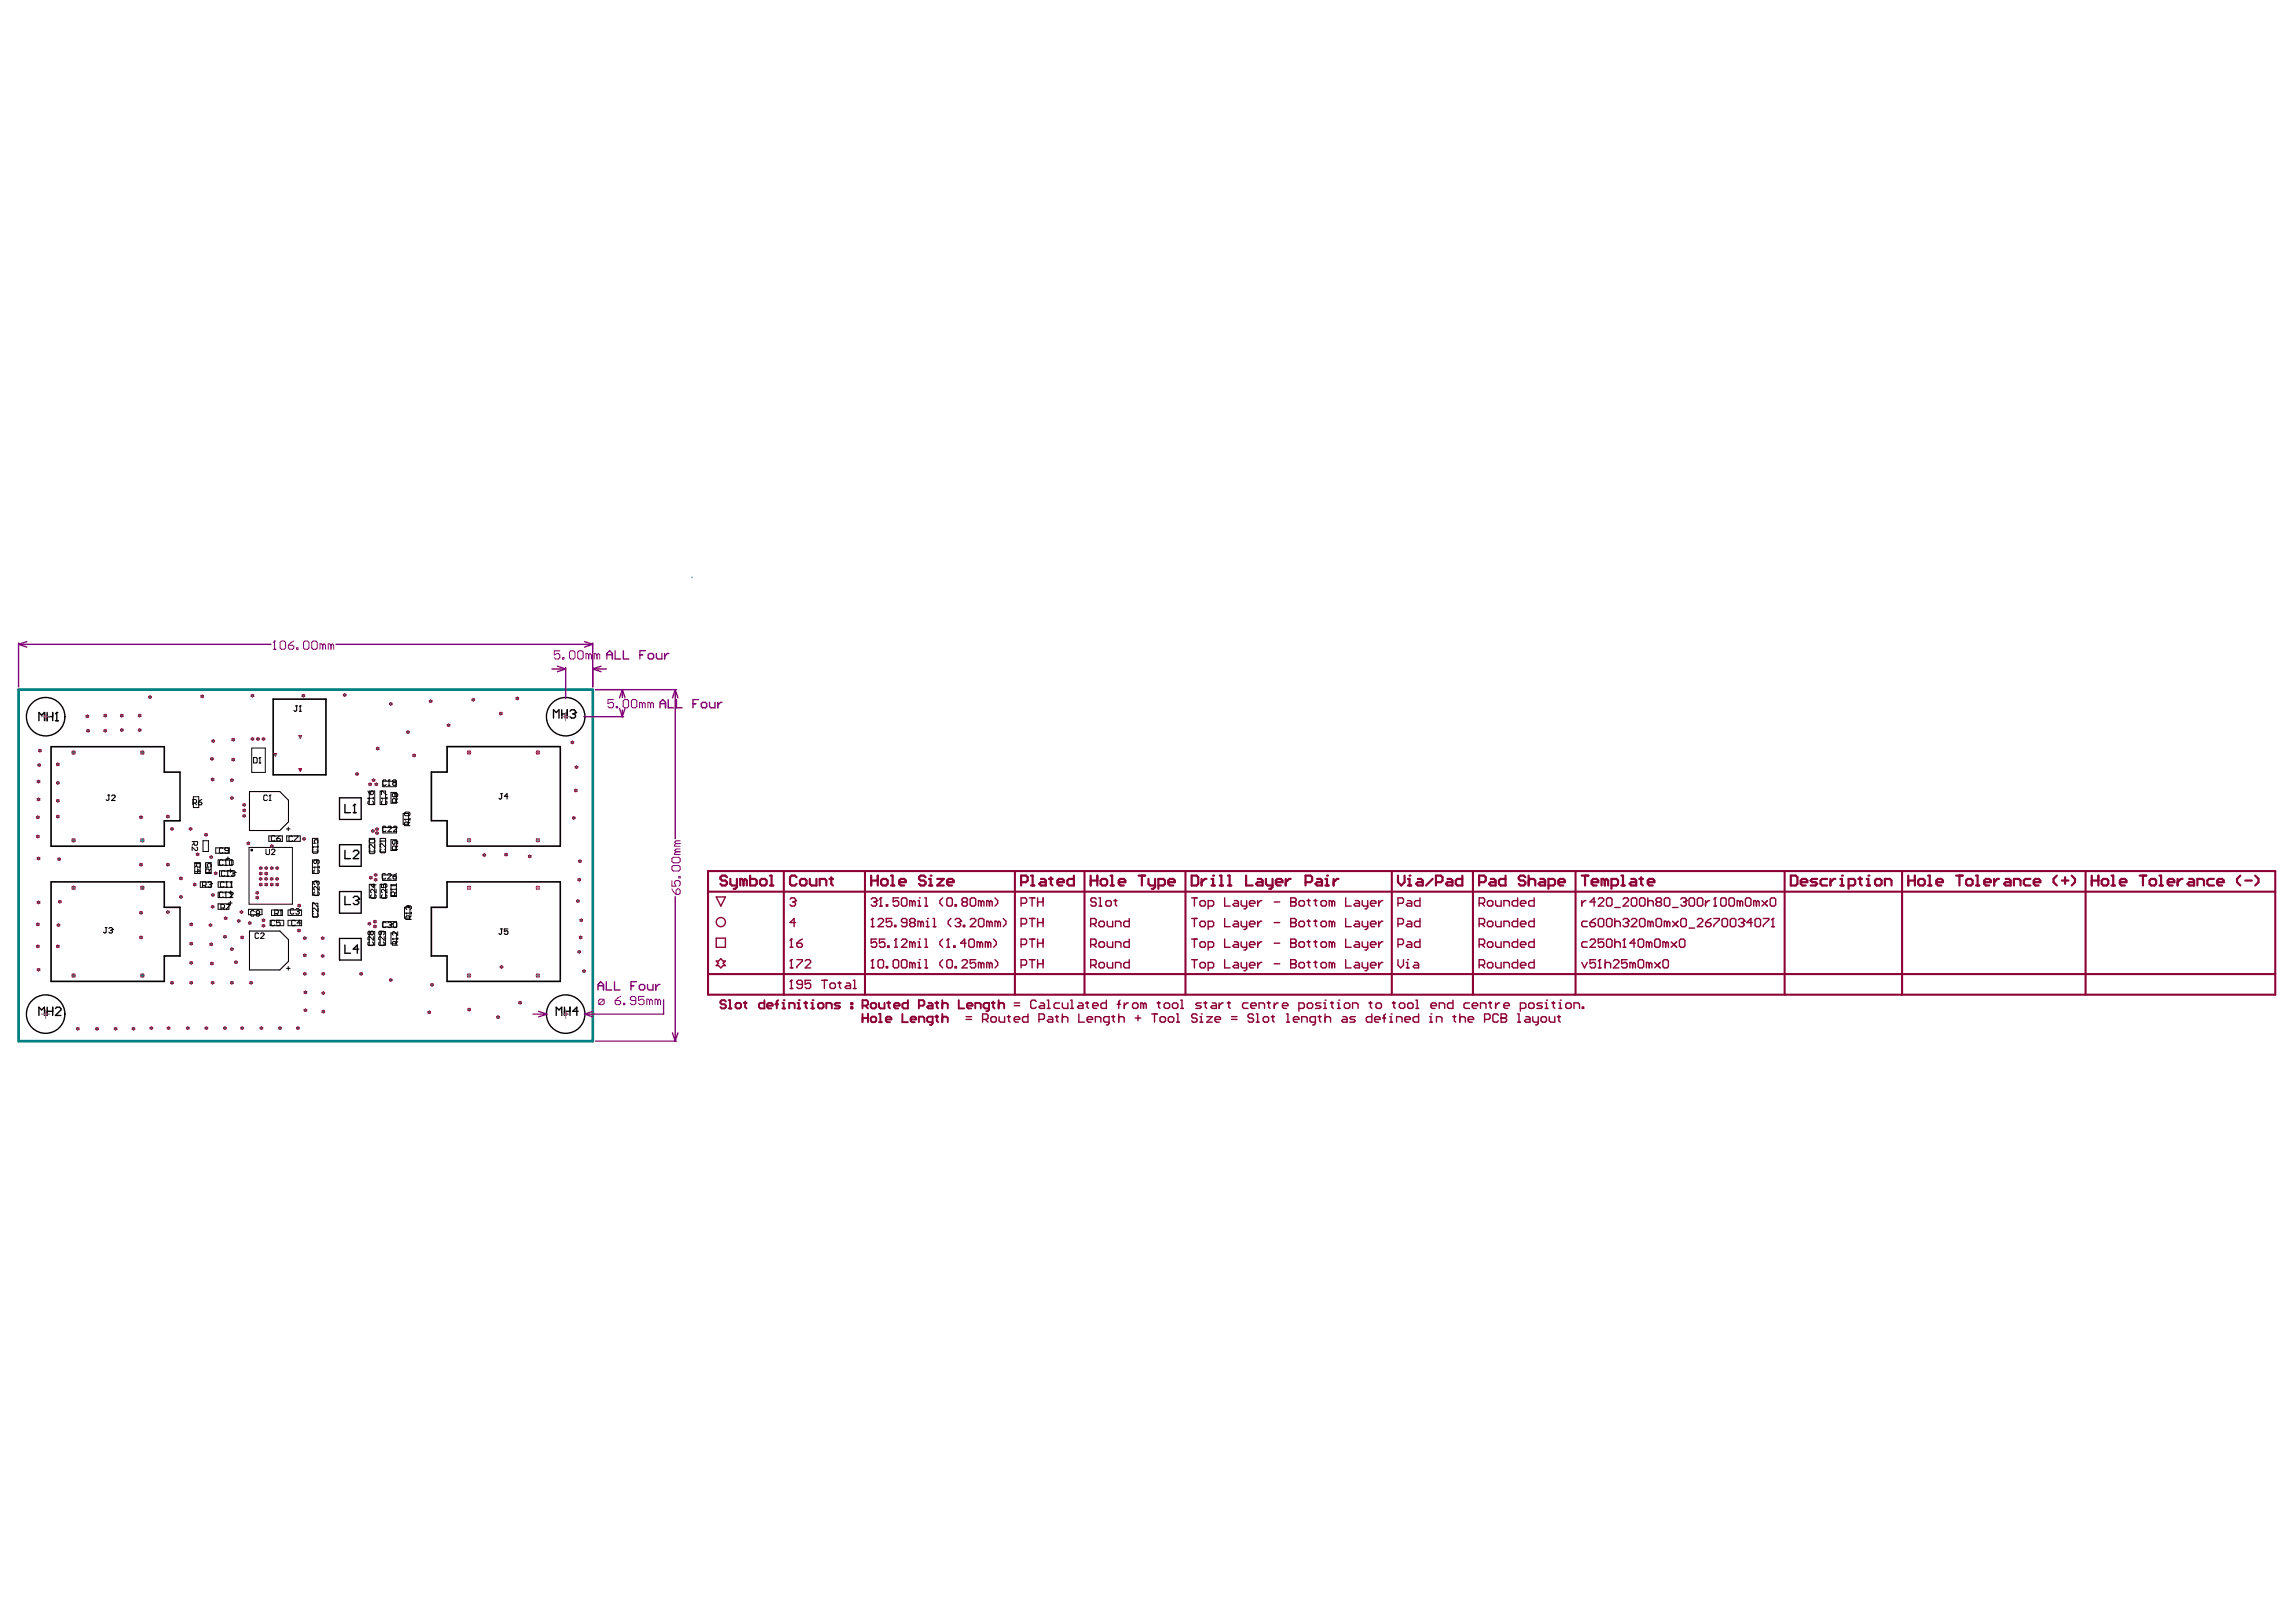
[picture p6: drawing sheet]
<svg xmlns="http://www.w3.org/2000/svg" width="297mm" height="210mm" viewBox="0 0 297 210" stroke-linecap="round" stroke-linejoin="round" font-family="sans-serif">
<path d="M2.4 89.2h74.3v45.5h-74.3z" fill="none" stroke="#008080" stroke-width=".35"/>
<path d="M89.5 74.7v.1" fill="none" stroke="#008080" stroke-width=".13"/>
<g fill="none" stroke="#000" stroke-width=".21">
<path d="M6.6 96.6h14.7v3.3h2v6.3h-2v3.3h-14.7zM35.3 90.5h6.9v9.8h-6.9zM57.8 96.6h14.7v12.9h-14.7v-3.3h-2v-6.3h2zM6.6 114.1h14.7v3.3h2v6.3h-2v3.3h-14.7zM57.8 114.1h14.7v12.9h-14.7v-3.3h-2v-6.3h2z"/>
<circle cx="32.6" cy="110" r=".07"/>
</g>
<g fill="none" stroke="#000" stroke-width=".13">
<path d="M32.6 96.8h1.7v3.2h-1.7zM32.8 98h.4l.1 .1v.5l-.1 .1h-.4zM33.5 98.7h.2M33.6 98h.1M33.6 98v.7M33.6 98l-.1 .1M24.9 108.9h.7v.4l-.2 .1h-.2l-.1-.1v-.4M25 103.9h.3l.1-.1v-.2l-.1-.1h-.3v.7M25 103.1h.7v1.4h-.7zM25.1 109.1l-.2 .3M25.2 103.9l.2 .3M25.2 111.6h.7v1.4h-.7z"/>
<path d="M25.2 112.8h.7l-.3-.3v.4M25.2 111.8h.7M25.4 109.6l.2 .1v.3l-.2 .1h-.1l-.4-.5v.5M25.4 111.8v.3l.2 .1h.2l.1-.1M25.4 112l-.2 .2M25.7 103.8h.3l.1 .2-.1 .2h-.2l-.1-.2zM25.9 114.1h1.4v.7h-1.4zM26.1 103.5l-.4 .3M26.2 114.1v.7M26.3 108.8h.7v1.4h-.7zM26.4 114.6l.3 .2M26.6 114.1l.1 .1v.3l-.1 .1h-.4"/>
<path d="M26.6 111.8v.4h.3l-.1-.2 .1-.2h.3l.1 .1v.2l-.1 .1M26.6 111.6h.7v1.4h-.7zM26.9 114.7l.1 .1M27 114.1l-.1 .1M27.1 112.9v-.3l-.2-.1h-.2l-.1 .1v.3h.7M27.1 114.5h.2M27.3 114.1l.1 .3M27.3 114.5l.1 .1-.1 .2M27.3 112.5l-.2 .2M27.4 114.4h.1M27.4 114.4l-.1 .1M27.9 109.7h1.8v.7h-1.8z"/>
<path d="M28.2 117h1.4v.7h-1.4zM28.2 111.3h1.8l.2 .1v.5l-.2 .1h-1.8zM28.5 109.7l-.1 .1v.5l.1 .1M28.5 111.3l-.1 .1v.5l.1 .1M28.5 115.5l-.1 .1v.4l.1 .2M28.6 117.5h.3l.1-.1v-.2l-.1-.2h-.3v.7M28.6 114.1l-.1 .1v.5l.1 .1M28.7 109.7l.1 .1M28.8 115.5l.1 .1M28.8 111.3l.1 .1M28.8 117.5l.2 .2M28.8 110.3l-.1 .1"/>
<path d="M28.9 111.9l-.1 .1M28.9 114.1l.1 .1M28.9 116l-.1 .2M29 114.7l-.1 .1M29.1 110.3l.1 .1M29.1 112.8l-.1-.1h-.2l-.2 .1v.5l.2 .1M29.1 113.3l-.1 .1M29.2 109.7l-.1 .1 .1 .3h.3M29.2 111.3h.1M29.2 115.5h.1M29.2 111.3v.7M29.2 115.5v.7"/>
<path d="M29.2 111.3l-.1 .1M29.2 115.5l-.1 .1M29.3 111.1h.4M29.3 117h.4v.2l-.4 .4v.1M29.3 114.1h.1M29.3 114.1v.7M29.3 114.1l-.1 .1M29.4 109.7l.1 .1v.5l-.1 .1M29.5 112.7h.1M29.5 112.7v.7M29.5 112.7l-.2 .1M29.5 110.9v.5"/>
<path d="M29.6 112.7h.7l.1 .2M29.6 115.5h.4M29.6 116.9h.4M29.7 116.2l.5-.5-.2-.2h-1.8v.7h2M29.8 111.3l-.1 .1v.5l.1 .1M29.8 115.5l-.1 .1M29.8 112.4v.5M29.8 115.3v.5M29.8 116.6v.5M29.9 114.1h.1M29.9 114.1v.7M29.9 114.1l-.1 .1"/>
<path d="M29.9 113.3l.1 .1M30 114.8v-.7h-1.8v.7h1.8M30 111.3v.7M30 115.5v.7M30 112.7l-.1 .1M30.2 113h.1M30.3 113l.1 .1-.1 .3h-1.9v-.7h1.7v.7M30.4 112.9h.1M30.4 112.9l-.1 .1M32.1 117.7h1.8v.7h-1.8zM32.2 109.7h5.6v7.3h-5.6zM32.9 118l-.1-.1h-.2l-.2 .1v.4l.2 .2h.2l.1-.2"/>
<path d="M33.3 118.2l-.2 .1 .2 .3h.2l.1-.2-.1-.2M33.3 118.2l-.2-.1 .2-.2h.2l.1 .1-.1 .2M33.3 118.2h.2M34.4 109.9v.6l.1 .1h.3l.1-.1v-.6M34.6 103l-.1-.1h-.3l-.1 .1v.5l.1 .1h.3l.1-.1M34.8 108.2h1.7v.7h-1.7zM34.8 103.6h.3M34.9 102.9h.1M34.9 102.9v.7M34.9 102.9l-.1 .1M35 119.1h1.7v.7h-1.7zM35.1 110l.1-.1h.3l.1 .1v.1l-.5 .5h.5"/>
<path d="M35.1 117.8h1.4v.7h-1.4zM35.2 119.1l-.1 .1v.5l.1 .1M35.4 119.1l.1 .1M35.5 119.7l-.1 .1M35.5 117.8v.7M35.6 108.3l-.1-.2h-.3l-.1 .2v.4l.1 .1h.3l.1-.1M35.8 119.1v.3l.2-.1 .2 .1v.3l-.1 .1M35.8 119.7l.1 .1M35.8 118.2l.2 .3M35.8 108.5h.4l.1 .2-.1 .1h-.3l-.1-.1zM35.9 117.8l.1 .1v.2l-.1 .1h-.4M36.3 108.1l-.5 .4"/>
<path d="M36.4 117.8h.1M36.4 117.8l-.2 .1M36.4 117.8v.7M37.1 107.3h.4M37.1 108.2h1.7v.7h-1.7zM37.3 117.8h1.7v.7h-1.7zM37.3 119.1h1.7v.7h-1.7zM37.3 107v.5M37.5 108.2l-.1 .1v.5l.1 .1h.2l.2-.1M37.7 108.2l.2 .1M37.9 119.1l-.2 .1v.5l.2 .1M38 117.7l-.1-.1h-.2l-.1 .1v.5l.1 .1h.2l.1-.1"/>
<path d="M38.1 119.1l.1 .1M38.2 119.7l-.1 .1M38.3 117.7l.1-.1h.2l.1 .2M38.5 117.9h.1M38.6 108.2v.1l-.5 .5v.1M38.6 117.9l.1 .2-.1 .2h-.2l-.1-.1M38.7 117.8h.1M38.7 117.8l-.1 .1M38.9 119.4h-.5l.4-.3v.7M40.4 109.6h.1M40.4 110.2h.7M40.4 108.5h.7v1.8l-.1 .1h-.5l-.1-.1z"/>
<path d="M40.4 114.1h.7v1.7h-.7zM40.4 116.9h.7v1.7h-.7zM40.4 109.6h.7M40.4 109.6l.1 .1M40.4 117.3v-.5h.2l.4 .5h.1M40.5 110l-.1 .1M40.6 118.2l-.2 .1v.3l.2 .1h.4l.1-.1v-.3l-.1-.1M40.6 112.2h.1M40.6 112.2h.7M40.6 112.2l.1 .1M40.7 111.3l-.1 .1v.2l.1 .2 .2-.2v-.3M40.7 115.4l-.1 .1v.3l.1 .1h.5l.1-.1v-.3l-.1-.1"/>
<path d="M40.7 112.6l-.1 .1v.2l.1 .1M40.8 114h.1M40.8 114l-.2 .1v.3l.1 .1M40.8 114l.1 .1M40.9 114.1l.2-.1 .2 .1v.3l-.1 .1M40.9 114.1v.2M41 110l.1 .1M41.1 108.8l-.1-.1h-.2l-.1 .1 .1 .3h-.4M41.1 109l-.1 .1M41.1 111.3v1.7M41.1 117.5v.5l-.4-.5-.3 .1v.3l.2 .1M41.2 111.8l.1-.2v-.2l-.1-.1h-.8v1.7h.8l.1-.1v-.2l-.1-.1"/>
<path d="M41.3 114.7v.5l-.5-.5-.2 .1v.3l.1 .1M41.3 112.1v.2M47.6 103.3h.1M47.6 103.3h.7M47.6 103.3l.1 .1M47.6 102.4l.4 .4M47.7 103.7l-.1 .1v.2l.1 .1h.8v-1.7h-.7v1.7M47.8 108.5h.7v1.9l-.1 .1h-.5l-.1-.1zM47.8 114.4h.7v1.8h-.7zM47.8 110.2h.7M47.8 109.4l.2-.1 .5 .5M47.8 109.7l.1 .1"/>
<path d="M47.8 109l.1 .1h.5l.1-.1M47.8 108.7l.1-.1h.5l.1 .1M47.9 110l-.1 .1M48.1 102.4l-.1 .1v.3M48.1 115.8l-.1 .1v.2l.1 .1h.4l.2-.1v-.2l-.2-.1M48.2 103.7l.1 .1v.2l-.1 .1M48.2 102.4l.1 .1v.2l-.1 .1h-.2M48.3 103.2v.2M48.3 114.4v.4l-.3-.3h.7M48.4 110l.1 .1M48.7 115.1v.4l-.5-.4-.2 .1v.2l.1 .1M49.2 110.2h.7"/>
<path d="M49.2 110.2v-1.7h.7v1.7M49.2 114.4h.7v1.8h-.7zM49.2 108.8h.1M49.2 109.3l.2-.1 .5 .5M49.2 108.8h.7M49.2 110.2l.1 .2h.5l.1-.2M49.2 109.5l.1 .2M49.2 108.8l.1 .2M49.3 109.9l-.1 .1M49.4 103.3h.1M49.4 103.3h.7M49.4 102.4v.4"/>
<path d="M49.4 114.4v.4h.3l-.1-.2 .1-.2h.2l.2 .1v.2l-.2 .1M49.4 103.3l.1 .1M49.5 102.4l.4 .4h.2M49.5 103.7l-.1 .1v.2l.1 .1M49.5 115.8l-.1 .1v.2l.1 .1h.4l.2-.1v-.2l-.2-.1M49.5 113.2h1.8v.7h-1.8zM49.5 101.1h1.8M49.5 101.5l.1 .1h.3l.1-.1M49.5 107.1h1.8v.7h-1.8zM49.5 119.3h1.8v.7h-1.8zM49.8 109.9l.1 .1M49.9 113.2l-.1-.1h-.2l-.2 .1v.4l.2 .2h.2l.1-.2"/>
<path d="M49.9 103.7l.2 .1v.2l-.2 .1h-.7v-1.7h.7v1.7M49.9 119.5l-.1-.2h-.2l-.1 .2v.4l.1 .1h.2l.1-.1M49.9 107l-.1-.1h-.2l-.1 .1v.5l.1 .1h.2l.1-.1M50 101l-.1-.1h-.3l-.1 .1v.8h1.8v-.8l-.2-.1h-.2l-.1 .1 .1 .3M50.1 115.1v.4l-.5-.4-.2 .1v.2l.1 .1M50.1 103.2v.2M50.1 113.2l.2-.1h.2l.1 .1v.1l-.5 .5h.5M50.2 119.5l.1-.2h.2l.1 .3M50.2 107l.1-.1h.2l.1 .1v.2l-.4 .4h.4M50.2 101.6h.2M50.3 100.9h.1M50.3 100.9v.7"/>
<path d="M50.3 100.9l-.1 .1M50.4 119.7h.1M50.5 119.7l.1 .1-.1 .2h-.2l-.1-.1M50.6 102.5h.7v1.4h-.7zM50.6 108.7h.7v1.4h-.7zM50.6 115.1h.1M50.6 114.5h.1M50.6 115.9h.7M50.6 115.5l.1-.1h.2l.1 .1v.4M50.6 115.1l.1 .1M50.6 115.1h.7M50.6 114.5h.7"/>
<path d="M50.6 114.5l.1 .1M50.6 119.6h.1M50.6 119.6l-.1 .1M50.8 113.4h.4l.1 .2-.1 .2h-.2l-.2-.2zM50.9 119.5l.1-.2h.2l.1 .2v.4l-.1 .1h-.2l-.1-.1zM50.9 107l.1-.1h.2l.1 .1v.2l-.4 .4h.4M50.9 101.3l-.1 .1 .1 .2h.2l.2-.1M50.9 101.3h.2M51.1 102.8l-.1-.1-.2 .1v.2l.1 .1 .2-.1M51.1 108.8v.3l-.1 .2-.2-.2v-.2l.1-.1h.4l.2 .1v.2l-.2 .2M51.1 102.8l.1-.1 .3 .1v.2l-.2 .1-.2-.1M51.1 102.8v.2"/>
<path d="M51.1 101.3l.2 .1M51.2 103.8v-.3l-.1-.1h-.2l-.1 .1v.3h.7M51.2 110v-.4l-.1-.1h-.2l-.1 .1v.4h.7M51.3 101.2l-.2 .1M51.3 114.4v1.6h-.7v-1.4h.7M51.3 115.4l-.3 .3M51.3 113.1l-.5 .3M51.5 103.4l-.3 .2M51.5 109.5l-.3 .2M52.2 105.3h.7v1.4h-.7zM52.3 106h.1M52.3 117.4h.7v1.4h-.7z"/>
<path d="M52.3 105.2l.2-.1h.4l.1 .1v.2l-.1 .2h-.4l-.2-.2zM52.3 106l.2 .1M52.3 106h.7M52.5 118.2h.1M52.5 118.2l.1 .1M52.5 118.2h.7M52.7 117.2h.1M52.7 117.2l.2 .2M52.7 117.2l-.2 .2v.2l.1 .1M52.8 106.8v-.3l-.1-.1h-.2l-.2 .1v.3h.7M52.9 117.4v.1M52.9 117.4l.1-.2 .2 .2v.2l-.1 .1"/>
<path d="M53 119v-.4l-.1-.1h-.3l-.1 .1v.4h.7M53 105.9v.2M53 106.4l-.2 .2M53.2 118.5l-.2 .3M53.2 118.1v.2M33.5 120.9l-.1-.2h-.3l-.1 .2v.4l.1 .1h.3l.1-.1M33.7 120.9l.1-.2h.3l.1 .2v.1l-.5 .4h.5M37.1 125.3h.4M37.3 125.1v.4M47.7 121.9l-.1 .1v.3l.1 .1h.5l.1-.1v-.3l-.1-.1M47.8 120.6h.7v1.7h-.7zM48 120.6l-.2-.1-.2 .1v.3l.1 .1 .3-.1"/>
<path d="M48 120.6l.1-.1 .2 .1v.3l-.1 .1-.2-.1M48 120.6v.3M48.3 121.2v.5l-.5-.5-.2 .1v.3l.1 .1M49.1 121.9l-.1 .1v.3l.1 .1h.5l.1-.1v-.3l-.1-.1M49.2 120.6h.7v1.7h-.7zM49.4 120.5v.4l-.2 .1-.2-.1v-.3l.1-.1h.5l.1 .1v.3l-.1 .1M49.7 121.2v.5l-.5-.5-.2 .1v.3l.1 .1M50.6 120.7h.7v1.4h-.7zM50.8 121.5h.1M50.8 121.5l.1 .1M50.8 121.5h.7M51.2 122.3v-.3l-.1-.2h-.2l-.1 .2v.3h.7"/>
<path d="M51.5 120.6v.4l-.5-.4-.2 .1v.2l.1 .1M51.5 121.4v.2M51.5 121.8l-.3 .3"/>
</g>
<g fill="none" stroke="#000" stroke-width=".14">
<path d="M38.3 91.3h.2M38.4 91.3v.6l-.1 .1-.3-.1M38.7 92h.3M38.8 91.3h.1M38.8 91.3v.7M38.8 91.3l-.1 .2M14 102.9h.2M14.1 102.9v.6l-.1 .1-.3-.1M14.4 103l.1-.1h.3l.1 .1v.1l-.5 .5h.5M32.3 102.4h3.9l1.1 1.2v2.8l-1.1 1.1h-3.9zM64.8 102.7h.2M64.9 102.7v.6l-.1 .1-.3-.1"/>
<path d="M65.7 103.1h-.5l.4-.4v.7M13.6 120h.2M13.7 120v.6l-.1 .1-.2-.1M14.1 120.2l.1-.2h.2l.1 .3M14.3 120.4h.1M14.4 120.4l.1 .1-.1 .2h-.2l-.1-.1M14.5 120.3h.1M14.5 120.3l-.1 .1M32.3 120.5h3.9l1.1 1.1v2.8l-1.1 1.1h-3.9zM64.8 120.2h.2M64.9 120.2v.6l-.1 .1-.3-.1M65.7 120.2h-.5v.4l.3-.2 .2 .2v.2l-.1 .1h-.2l-.2-.1"/>
</g>
<g fill="none" stroke="#000" stroke-width=".18">
<path d="M5 93.3v-1.1l.4 .4 .3-.4v1.1M6.1 92.2v1.1M6.1 92.7h.7M6.8 92.2v1.1M7.2 93.3h.3M7.3 92.2h.1M7.3 92.2v1.1M7.3 92.2l-.1 .2M71.6 92.9v-1l.4 .3 .3-.3v1M72.7 91.9v1M72.7 92.4h.7M73.4 91.9v1"/>
<path d="M73.7 92l.2-.1h.4l.2 .1v.2M74.1 92.4h.2M74.3 92.4l.2 .2v.1l-.2 .2h-.4l-.2-.2M74.5 92.2h.1M74.5 92.2l-.2 .2M43.9 103.2h2.8v2.8h-2.8zM43.9 109.3h2.8v2.8h-2.8zM43.9 115.4h2.8v2.8h-2.8zM44.6 104.1v1.1h.7M44.6 110v1.1h.7M44.6 116v1.1h.7M45.7 105.2h.4"/>
<path d="M45.7 110.2l.2-.2h.3l.2 .2v.2l-.7 .7h.7M45.7 116.2l.2-.2h.3l.2 .2v.2M45.9 104.1h.1M45.9 104.1v1.1M45.9 104.1l-.2 .2M46.1 116.5h.1M46.2 116.5l.2 .2v.2l-.2 .2h-.3l-.2-.2M46.4 116.4h.1M46.4 116.4l-.2 .1M5 131.4v-1.1l.4 .4 .3-.4v1.1M6.1 130.3v1.1M6.1 130.9h.7"/>
<path d="M6.8 130.3v1.1M7.2 130.5l.1-.2h.4l.2 .2v.2l-.7 .7h.7M43.9 121.4h2.8v2.8h-2.8zM44.6 122.3v1.1h.7M46.4 122.8h-.7l.5-.5v1.1M72 131.4v-1.1l.3 .4 .4-.4v1.1M73 130.9h.7M73 130.3v1.1M73.7 130.3v1.1M74.8 130.9h-.7l.5-.6v1.1"/>
<circle cx="5.9" cy="92.7" r="2.49"/>
<circle cx="73.2" cy="92.7" r="2.49"/>
<circle cx="5.9" cy="131.2" r="2.49"/>
<circle cx="73.2" cy="131.2" r="2.49"/>
</g>
<g fill="none" stroke="#8d0034" stroke-width=".27">
<path d="M91.6 115.4h202.8M91.6 112.7h202.8v16h-202.8zM101.4 112.7v16M111.9 112.7v16M131.3 112.7v16M140.3 112.7v16M153.4 112.7v16M180.1 112.7v16M190.6 112.7v16M203.8 112.7v16M230.9 112.7v16M246.1 112.7v16"/>
<path d="M269.8 112.7v16M91.6 126.1h202.8"/>
</g>
<g fill="none" stroke="#8d0034" stroke-width=".18">
<path d="M92.7 116.1h1.1l-.5 1.2zM102.2 116.4l.2-.2h.3l.2 .2v.1M102.6 116.7h.1M102.7 116.7l.2 .2v.2l-.2 .2h-.3l-.2-.2M102.9 116.5h.1M102.9 119.4h-.7l.5-.5v1M102.9 116.5l-.2 .2M112.7 116.4l.2-.2h.3l.2 .2v.1M112.7 119.9h.4M112.9 118.9h.1M112.9 118.9v1M112.9 118.9l-.2 .1"/>
<path d="M113.1 116.7h.1M113.2 116.7l.2 .2v.2l-.2 .2h-.3l-.2-.2M113.4 116.5h.1M113.4 116.5l-.2 .2M113.6 119l.2-.1h.3l.2 .1v.2l-.7 .7h.7M113.8 117.3h.3M114 116.2h.1M114 116.2v1.1M114 116.2l-.2 .2M114.7 117.1h.1v.2h-.1zM115.4 118.9h-.7v.5l.3-.2h.2l.2 .2v.3l-.2 .2h-.4l-.1-.2M115.7 119.7h.2v.2h-.2z"/>
<path d="M116.3 116.2h-.7v.5l.3-.2h.2l.2 .2v.4l-.2 .2h-.4l-.1-.2M116.6 116.4l.2-.2h.4l.1 .2v.7l-.1 .2h-.4l-.2-.2zM117.3 119.4h-.5l-.2-.2v-.2l.2-.1h.4l.1 .1v.7l-.1 .2h-.4l-.2-.2M117.9 119.4l-.2 .2v.1l.2 .2h.3l.2-.2v-.1l-.2-.2M117.9 119.4h.3M117.9 119.4l-.2-.2v-.2l.2-.1h.3l.2 .1v.2l-.2 .2M118 116.7l-.1-.2h-.2v.8M118 116.7v.6M118 116.7l.2-.2 .2 .2v.6M118.8 116.5h.1v.8M118.8 117.3h.3M118.9 116.2h.1"/>
<path d="M119.1 119.4l-.2-.2h-.1v.7M119.1 119.4v.5M119.1 119.4l.2-.2 .2 .2v.5M119.6 117.3h.4M119.6 116.2h.2v1.1M119.8 119.2h.2v.7M119.8 119.9h.4M120 118.9h.1M120.7 119.9h.4M120.7 118.9h.2v1M122 116.2l-.4 .3v.4l.4 .4M122.5 116.4l.2-.2h.3l.2 .2v.7l-.2 .2h-.3l-.2-.2z"/>
<path d="M123 118.9l-.3 .3v.4l.3 .3M123.6 117.1h.1v.2h-.1zM123.6 119l.1-.1h.4l.2 .1v.2M123.9 119.4h.2M124.1 119.4l.2 .2v.1l-.2 .2h-.4l-.1-.2M124.3 119.2h.1M124.3 119.2l-.2 .2M124.6 116.7h.4M124.6 116.7l-.2 .2v.2l.2 .2h.4l.2-.2v-.2l-.2-.2M124.6 116.7l-.2-.2v-.1l.2-.2h.4l.2 .2v.1l-.2 .2M124.6 119.7h.2v.2h-.2zM125.5 116.4l.2-.2h.4l.1 .2v.7l-.1 .2h-.4l-.2-.2z"/>
<path d="M125.5 119l.2-.1h.4l.1 .1v.2l-.7 .7h.7M126.6 119l.2-.1h.3l.2 .1v.7l-.2 .2h-.3l-.2-.2zM126.9 116.7l-.1-.2h-.2v.8M126.9 116.7v.6M126.9 116.7l.2-.2 .2 .2v.6M128 116.7l-.2-.2h-.1v.8M128 119.4l-.2-.2h-.1v.7M128 116.7v.6M128 119.4v.5M128 116.7l.2-.2 .2 .2v.6M128 119.4l.2-.2 .2 .2v.5M128.7 116.2l.4 .3v.4l-.4 .4"/>
<path d="M129.1 119.4l-.2-.2h-.2v.7M129.1 119.4v.5M129.1 119.4l.2-.2 .1 .2v.5M129.8 118.9l.3 .3v.4l-.3 .3M132.1 116.9h.5l.2-.2v-.3l-.2-.2h-.5v1.1M132.1 119.6h.5l.2-.2v-.4l-.2-.1h-.5v1M133.2 116.2h.7M133.2 118.9h.7M133.5 116.2v1.1M133.5 118.9v1M134.2 116.7h.7M134.2 119.4h.7"/>
<path d="M134.2 116.2v1.1M134.2 118.9v1M134.9 116.2v1.1M134.9 118.9v1M141.1 119.6h.5l.2-.2v-.4l-.2-.1h-.5v1M141.5 119.6l.3 .3M141.8 116.4l-.2-.2h-.3l-.2 .2v.1l.2 .2h.3l.2 .2v.2l-.2 .2h-.3l-.2-.2M142.2 117.3h.3M142.2 116.2h.2v1.1M142.2 119.4l.2-.2h.3l.2 .2v.3l-.2 .2h-.3l-.2-.2zM143.1 116.7l.1-.2h.4l.2 .2v.4l-.2 .2h-.4l-.1-.2zM143.2 119.2v.5l.2 .2h.6v-.7"/>
<path d="M144.1 116.5h.4M144.3 119.9v-.7h.5l.2 .2v.5M144.3 116.4v.7l.2 .2M146.1 118.9v1h-.5l-.2-.2v-.3l.2-.2h.5M154.2 116.2h.7M154.2 118.9h.7M154.5 116.2v1.1M154.5 118.9v1M155.2 116.7l.2-.2h.4l.1 .2v.4l-.1 .2h-.4l-.2-.2zM155.2 119.4l.2-.2h.4l.1 .2v.3l-.1 .2h-.4l-.2-.2zM156.3 117.3h.5l.2-.2v-.4l-.2-.2h-.5v1.1M156.3 119.9h.5l.2-.2v-.3l-.2-.2h-.5v1.1"/>
<path d="M158.4 116.2v1.1h.7M158.4 118.9v1h.7M159.7 116.5h.3l.2 .2v.6h-.5l-.2-.2 .2-.2h.5M159.7 119.2h.3l.2 .2v.5h-.5l-.2-.2 .2-.1h.5M160.6 116.5v.6l.2 .2h.5M160.6 119.2v.5l.2 .2h.5M161.3 116.5v.9l-.2 .2h-.2M161.3 119.2v.9l-.2 .2h-.2M161.6 116.9h.8v-.2l-.2-.2h-.4l-.2 .2v.4l.2 .2h.4M161.6 119.6h.8v-.2l-.2-.2h-.4l-.2 .2v.3l.2 .2h.4M162.7 116.5v.8M162.7 119.2v.7"/>
<path d="M163.2 116.5h-.1l-.4 .4M163.2 119.2h-.1l-.4 .4M164.8 116.7h.8M164.8 119.4h.8M167 116.7h.1M167 119.4h.1M167 116.7h.5M167 116.2h.5l.2 .2v.1l-.2 .2 .2 .2v.2l-.2 .2h-.5zM167 118.9h.5l.2 .1v.2l-.2 .2 .2 .2v.1l-.2 .2h-.5zM167 119.4h.5M168 116.7l.2-.2h.4l.2 .2v.4l-.2 .2h-.4l-.2-.2zM168 119.4l.2-.2h.4l.2 .2v.3l-.2 .2h-.4l-.2-.2z"/>
<path d="M169.1 116.5h.4M169.1 119.2h.4M169.3 116.4v.7l.2 .2M169.3 119v.7l.2 .2M170 116.5h.4M170 119.2h.4M170.2 116.4v.7l.2 .2M170.2 119v.7l.2 .2M170.9 116.7l.2-.2h.3l.2 .2v.4l-.2 .2h-.3l-.2-.2zM170.9 119.4l.2-.2h.3l.2 .2v.3l-.2 .2h-.3l-.2-.2zM172.3 116.7l-.2-.2h-.1v.8M172.3 119.4l-.2-.2h-.1v.7"/>
<path d="M172.3 116.7l.2-.2 .2 .2v.6M172.3 116.7v.6M172.3 119.4v.5M172.3 119.4l.2-.2 .2 .2v.5M174.1 116.2v1.1h.7M174.1 118.9v1h.7M175.3 116.5h.4l.2 .2v.6h-.6l-.1-.2 .1-.2h.6M175.3 119.2h.4l.2 .2v.5h-.6l-.1-.2 .1-.1h.6M176.2 116.5v.6l.2 .2h.5M176.2 119.2v.5l.2 .2h.5M176.9 116.5v.9l-.1 .2h-.2M176.9 119.2v.9l-.1 .2h-.2"/>
<path d="M177.3 116.9h.7v-.2l-.2-.2h-.3l-.2 .2v.4l.2 .2h.3M177.3 119.6h.7v-.2l-.2-.2h-.3l-.2 .2v.3l.2 .2h.3M178.4 116.5v.8M178.4 119.2v.7M178.9 116.5h-.2l-.3 .4M178.9 119.2h-.2l-.3 .4M180.9 116.9h.5l.2-.2v-.3l-.2-.2h-.5v1.1M180.9 119.6h.5l.2-.2v-.4l-.2-.1h-.5v1M182.1 116.5h.4l.1 .2v.6h-.5l-.2-.2 .2-.2h.5M182.1 119.2h.4l.1 .2v.5h-.5l-.2-.2 .2-.1h.5M183.7 116.2v1.1h-.5l-.2-.2v-.4l.2-.2h.5M183.7 118.9v1h-.5l-.2-.2v-.3l.2-.2h.5"/>
<path d="M191.4 116.9h.5l.2-.2v-.3l-.2-.2h-.5v1.1M191.4 119.6h.5l.2-.2v-.4l-.2-.1h-.5v1M191.7 116.9l.4 .4M191.7 119.6l.4 .3M192.4 116.7l.2-.2h.4l.1 .2v.4l-.1 .2h-.4l-.2-.2zM192.4 119.4l.2-.2h.4l.1 .2v.3l-.1 .2h-.4l-.2-.2zM193.5 116.5v.6l.2 .2h.5v-.8M193.5 119.2v.5l.2 .2h.5v-.7M194.6 117.3v-.8h.5l.2 .2v.6M194.6 119.9v-.7h.5l.2 .2v.5M196.3 116.2v1.1h-.5l-.2-.2v-.4l.2-.2h.5M196.3 118.9v1h-.5l-.2-.2v-.3l.2-.2h.5"/>
<path d="M196.7 116.9h.7v-.2l-.2-.2h-.3l-.2 .2v.4l.2 .2h.3M196.7 119.6h.7v-.2l-.2-.2h-.3l-.2 .2v.3l.2 .2h.3M198.5 116.2v1.1h-.6l-.1-.2v-.4l.1-.2h.6M198.5 118.9v1h-.6l-.1-.2v-.3l.1-.2h.6M204.6 116.5v.8M205.2 116.5h-.2l-.4 .4M205.3 119.2h-.5l-.2 .2v.3l.2 .2h.5M205.7 119.4h.5l.2 .2v.1l-.2 .2h-.3l-.2-.2zM206.4 116.7h-.7l.5-.5v1.1M206.4 118.9l-.3 .1-.4 .4M206.8 116.4l.1-.2h.4l.2 .2v.1l-.7 .8h.7M206.8 119l.1-.1h.4l.2 .1v.7l-.2 .2h-.4l-.1-.2z"/>
<path d="M207.8 116.4l.2-.2h.4l.1 .2v.7l-.1 .2h-.4l-.2-.2zM207.8 119l.2-.1h.4l.1 .1v.7l-.1 .2h-.4l-.2-.2zM208.9 117.4h.7M208.9 119.4l.2-.2h.3l.2 .2v.5M208.9 118.9v1M210 116.4l.2-.2h.3l.2 .2v.1l-.7 .8h.7M210 119l.2-.1h.3l.2 .1v.2M210.3 119.4h.2M210.5 119.4l.2 .2v.1l-.2 .2h-.3l-.2-.2M210.7 119.2h.1M210.7 119.2l-.2 .2M211 116.4l.2-.2h.4l.2 .2v.7l-.2 .2h-.4l-.2-.2z"/>
<path d="M211 119l.2-.1h.4l.2 .1v.2l-.8 .7h.8M212.1 116.4l.2-.2h.3l.2 .2v.7l-.2 .2h-.3l-.2-.2zM212.1 119l.2-.1h.3l.2 .1v.7l-.2 .2h-.3l-.2-.2zM213.2 116.7l.2-.2h.3l.2 .2v.6M213.2 116.2v1.1M213.5 119.4l-.1-.2h-.2v.7M213.5 119.4l.2-.2 .2 .2v.5M213.5 119.4v.5M214.2 119l.2-.1h.4l.2 .1v.7l-.2 .2h-.4l-.2-.2zM214.4 116.7h.4M214.4 116.7l-.2 .2v.2l.2 .2h.4l.2-.2v-.2l-.2-.2M214.4 116.7l-.2-.2v-.1l.2-.2h.4l.2 .2v.1l-.2 .2"/>
<path d="M215.3 116.4l.2-.2h.3l.2 .2v.7l-.2 .2h-.3l-.2-.2zM215.7 119.4l.1-.2 .2 .2v.5M215.7 119.4l-.2-.2h-.2v.7M215.7 119.4v.5M216.4 117.4h.7M216.4 119.2l.7 .7M217.1 119.2l-.7 .7M217.4 116.4l.2-.2h.4l.2 .2v.1M217.4 119l.2-.1h.4l.2 .1v.7l-.2 .2h-.4l-.2-.2zM217.8 116.7h.2M218 116.7l.2 .2v.2l-.2 .2h-.4l-.2-.2M218.2 116.5h.1"/>
<path d="M218.2 116.5l-.2 .2M218.5 116.4l.2-.2h.3l.2 .2v.7l-.2 .2h-.3l-.2-.2zM219.6 116.4l.2-.2h.3l.2 .2v.7l-.2 .2h-.3l-.2-.2zM219.6 119l.2-.1h.3l.2 .1v.2l-.7 .7h.7M220.6 119.4h.6l.2 .2v.1l-.2 .2h-.4l-.2-.2zM220.6 116.5v.8M221.2 116.5h-.2l-.4 .4M221.4 118.9l-.4 .1-.4 .4M221.7 117.3h.4M221.7 118.9h.7v.1l-.7 .7v.2M221.9 116.2h.1M221.9 116.2v1.1"/>
<path d="M221.9 116.2l-.2 .2M222.6 116.4l.2-.2h.3l.2 .2v.7l-.2 .2h-.3l-.2-.2zM222.8 119l.2-.1h.3l.2 .1v.7l-.2 .2h-.3l-.2-.2zM223.7 116.4l.2-.2h.3l.2 .2v.7l-.2 .2h-.3l-.2-.2zM223.9 119l.1-.1h.4l.2 .1v.7l-.2 .2h-.4l-.1-.2zM224.9 119l.2-.1h.4l.1 .1v.2M225.1 116.7l-.2-.2h-.2v.8M225.1 116.7v.6M225.1 116.7l.2-.2 .2 .2v.6M225.3 119.4h.2M225.5 119.4l.1 .2v.1l-.1 .2h-.4l-.2-.2M225.6 119.2h.1"/>
<path d="M225.6 119.2l-.1 .2M225.8 116.4l.2-.2h.3l.2 .2v.7l-.2 .2h-.3l-.2-.2zM226.7 119.4h-.7l.5-.5v1M227.1 119l.1-.1h.4l.2 .1v.7l-.2 .2h-.4l-.1-.2zM227.2 116.7l-.1-.2h-.2v.8M227.2 116.7v.6M227.2 116.7l.2-.2 .2 .2v.6M227.9 116.5l.8 .8M228.1 118.9h.7v.1l-.7 .7v.2M228.7 116.5l-.8 .8M229 116.4l.2-.2h.3l.2 .2v.7l-.2 .2h-.3l-.2-.2zM229.2 119.9h.3"/>
<path d="M229.4 118.9h.1M229.4 118.9v1M229.4 118.9l-.2 .1M92.7 121.4h1.1v1.2h-1.1zM92.7 124.4h.3l.3-.3 .3 .3h.2l-.2 .3 .2 .3h-.2l-.3 .3-.3-.3h-.3l.3-.3zM102.2 122.6h.4M102.2 125.3h.4M102.2 127.9h.4M102.4 126.9h.1M102.4 121.5h.1M102.4 124.2h.1M102.4 121.5v1.1"/>
<path d="M102.4 124.2v1.1M102.4 126.9v1M102.4 126.9l-.2 .1M102.4 121.5l-.2 .2M102.4 124.2l-.2 .2M103.1 122.1h.5l.2 .1v.2l-.2 .2h-.3l-.2-.2zM103.1 124.2h.7v.2l-.7 .7v.2M103.8 127.4h-.5l-.2-.2v-.2l.2-.1h.3l.2 .1v.7l-.2 .2h-.3l-.2-.2M103.8 121.5l-.3 .2-.4 .4M104.2 124.4l.1-.2h.4l.2 .2v.1l-.7 .8h.7M104.9 126.9h-.7v.5l.3-.2h.2l.2 .2v.3l-.2 .2h-.4l-.1-.2M106.3 126.9h.7"/>
<path d="M106.7 126.9v1M107.4 127.4l.1-.2h.4l.2 .2v.3l-.2 .2h-.4l-.1-.2zM108.4 127.2h.4M108.6 127v.7l.2 .2M109.5 127.2h.4l.1 .2v.5h-.5l-.2-.2 .2-.1h.5M110.4 127.9h.3M110.4 126.9h.2v1M112.7 125.3h.4M112.9 124.2h.1M112.9 124.2v1.1M112.9 124.2l-.2 .2M113.4 121.5h-.7v.6l.4-.2h.1l.2 .2v.3l-.2 .2h-.3l-.2-.2"/>
<path d="M113.6 124.4l.2-.2h.3l.2 .2v.7l-.2 .2h-.3l-.2-.2zM114.5 121.5h-.7v.6l.3-.2h.2l.2 .2v.3l-.2 .2h-.3l-.2-.2M114.7 125.1h.1v.2h-.1zM114.8 122.4h.2v.2h-.2zM115.6 124.4l.1-.2h.4l.2 .2v.7l-.2 .2h-.4l-.1-.2zM115.7 122.6h.4M115.9 121.5h.1M115.9 121.5v1.1M115.9 121.5l-.2 .2M116.6 121.7l.2-.2h.4l.1 .2v.2l-.7 .7h.7M116.6 124.4l.2-.2h.4l.1 .2v.7l-.1 .2h-.4l-.2-.2zM118 122.1l-.1-.2h-.2v.7"/>
<path d="M118 124.7l-.1-.2h-.2v.8M118 122.1v.5M118 124.7v.6M118 122.1l.2-.2 .2 .2v.5M118 124.7l.2-.2 .2 .2v.6M118.8 122.6h.3M118.8 121.9h.1v.7M118.8 124.5h.1v.8M118.8 125.3h.3M118.9 121.5h.1M118.9 124.2h.1M119.6 122.6h.4"/>
<path d="M119.6 121.5h.2v1.1M119.6 124.2h.2v1.1M119.6 125.3h.4M122 121.5l-.4 .4v.3l.4 .4M122 124.2l-.4 .3v.4l.4 .4M122.5 122.6h.3M122.5 124.4l.2-.2h.3l.2 .2v.7l-.2 .2h-.3l-.2-.2zM122.7 121.5h.1M122.7 121.5v1.1M122.7 121.5l-.2 .2M123.4 122.4h.2v.2h-.2zM123.6 125.1h.1v.2h-.1z"/>
<path d="M124.4 124.4l.2-.2h.4l.2 .2v.1l-.8 .8h.8M125 131.9h.7M125 131.6h.7M125 122.1h-.7l.5-.6v1.1M125.3 121.7l.2-.2h.4l.2 .2v.7l-.2 .2h-.4l-.2-.2zM126.2 124.2h-.7v.5l.6-.2 .1 .2v.4l-.1 .2h-.4l-.2-.2M126.8 122.1l-.2-.2h-.2v.7M126.8 122.1v.5M126.8 122.1l.1-.2 .2 .2v.5M126.9 124.7l-.1-.2h-.2v.8M126.9 124.7v.6M126.9 124.7l.2-.2 .2 .2v.6"/>
<path d="M127.1 131.9h.6l.1-.2v-.3l-.1-.2h-.6v1.1M127.5 131.9l.3 .4M127.8 122.1l-.1-.2h-.2v.7M127.8 122.1v.5M127.8 122.1l.2-.2 .2 .2v.5M128 124.7l-.2-.2h-.1v.8M128 124.7v.6M128 124.7l.2-.2 .2 .2v.6M128.2 131.7l.2-.1h.3l.2 .1v.4l-.2 .2h-.3l-.2-.2zM128.5 121.5l.4 .4v.3l-.4 .4M128.7 124.2l.4 .3v.4l-.4 .4M129.3 131.6v.5l.1 .2h.6v-.7"/>
<path d="M130.3 131.6h.4M130.5 131.4v.7l.2 .2M131.2 131.9h.7v-.2l-.2-.1h-.3l-.2 .1v.4l.2 .2h.3M131.2 130.1h.7M131.2 129.8h.7M132.1 122.2h.5l.2-.1v-.4l-.2-.2h-.5v1.1M132.1 124.9h.5l.2-.2v-.3l-.2-.2h-.5v1.1M133 131.2v1.1h-.5l-.2-.2v-.4l.2-.1h.5M133.2 121.5h.7M133.2 124.2h.7M133.5 121.5v1.1M133.5 124.2v1.1"/>
<path d="M134.1 129.6l-.2-.2h-.4l-.2 .2v.7l.2 .2h.4l.2-.2M134.2 122.1h.7M134.2 124.7h.7M134.2 121.5v1.1M134.2 124.2v1.1M134.4 131.9h.5l.2-.2v-.3l-.2-.2h-.5v1.1M134.6 129.8h.3l.2 .2v.5h-.5l-.2-.2 .2-.2h.5M134.9 121.5v1.1M134.9 124.2v1.1M135.5 129.4h.2v1.1M135.5 130.5h.3M135.7 131.6h.3l.2 .1v.6h-.5l-.2-.2 .2-.2h.5"/>
<path d="M136.5 131.6h.4M136.7 131.4v.7l.2 .2M137.1 129.8h-.6l-.1 .2v.3l.1 .2h.6M137.4 131.7l.2-.1h.4l.1 .1v.6M137.4 129.8v.5l.2 .2h.5v-.7M137.4 131.2v1.1M138.5 129.4h.2v1.1M138.5 130.5h.4M139.6 131.2v1.1h.7M139.6 129.8h.3l.2 .2v.5h-.5l-.2-.2 .2-.2h.5M140.5 129.8h.3M140.6 131.9h.8v-.2l-.2-.1h-.4l-.2 .1v.4l.2 .2h.4"/>
<path d="M140.6 129.6v.7l.2 .2M141.1 122.2h.5l.2-.1v-.4l-.2-.2h-.5v1.1M141.1 124.9h.5l.2-.2v-.3l-.2-.2h-.5v1.1M141.4 130.1h.7v-.1l-.2-.2h-.4l-.1 .2v.3l.1 .2h.4M141.5 122.2l.3 .4M141.5 124.9l.3 .4M141.7 132.3v-.7h.5l.2 .1v.6M142.2 122.1l.2-.2h.3l.2 .2v.3l-.2 .2h-.3l-.2-.2zM142.2 124.7l.2-.2h.3l.2 .2v.4l-.2 .2h-.3l-.2-.2zM143.1 129.4v1.1h-.5l-.2-.2v-.3l.2-.2h.5M143.2 121.9v.5l.2 .2h.6v-.7M143.2 124.5v.6l.2 .2h.6v-.8"/>
<path d="M143.5 132.3h-.5l-.2-.2v-.4l.2-.1h.5v.9l-.2 .1h-.2M143.8 131.6h.4M144 131.4v.7l.2 .2M144.3 122.6v-.7h.5l.2 .2v.5M144.3 125.3v-.8h.5l.2 .2v.6M144.6 130h.3M144.7 131.7l.2-.1h.4l.1 .1v.6M144.7 131.2v1.1M144.9 129.4l-.2 .2v.9M145.4 129.8v.7M146 129.8h-.2l-.4 .3M146.1 121.5v1.1h-.5l-.2-.2v-.3l.2-.2h.5"/>
<path d="M146.1 124.2v1.1h-.5l-.2-.2v-.4l.2-.2h.5M146.5 130l.2-.2h.3l.2 .2v.3l-.2 .2h-.3l-.2-.2zM146.9 131.7h.7M147.2 131.4v.7M147.9 130l-.1-.2h-.2v.7M147.9 130v.5M147.9 130l.2-.2 .2 .2v.5M149 131.2h.7M149.4 131.2v1.1M149.7 129.8h.4M149.9 129.6v.7l.2 .2M150.1 131.7l.2-.1h.3l.2 .1v.4l-.2 .2h-.3l-.2-.2z"/>
<path d="M150.6 130l.2-.2h.3l.2 .2v.3l-.2 .2h-.3l-.2-.2zM151.1 131.7l.2-.1h.4l.2 .1v.4l-.2 .2h-.4l-.2-.2zM151.7 130l.2-.2h.3l.2 .2v.3l-.2 .2h-.3l-.2-.2zM152.2 131.2h.2v1.1M152.2 132.3h.4M152.7 129.4h.2v1.1M152.7 130.5h.4M154.2 121.5h.7M154.2 124.2h.7M154.5 121.5v1.1M154.5 124.2v1.1M154.9 131.4l-.2-.2h-.4l-.1 .2v.2l.1 .1h.4l.2 .2v.2l-.2 .2h-.4l-.1-.2"/>
<path d="M155.2 131.6h.2v.7M155.2 132.3h.4M155.2 122.1l.2-.2h.4l.1 .2v.3l-.1 .2h-.4l-.2-.2zM155.2 124.7l.2-.2h.4l.1 .2v.4l-.1 .2h-.4l-.2-.2zM155.4 131.2h.1M155.4 129.8h-.5l-.2 .2 .2 .1h.3l.2 .2-.2 .2h-.5M155.8 129.8h.3M155.9 129.6v.7l.2 .2M156.1 131.6h.7l-.7 .7h.7M156.3 122.6h.5l.2-.2v-.3l-.2-.2h-.5v1M156.3 125.3h.5l.2-.2v-.4l-.2-.2h-.5v1.1M156.8 129.8h.4l.2 .2v.5h-.6l-.1-.2 .1-.2h.6"/>
<path d="M157.2 131.9h.7v-.2l-.2-.1h-.3l-.2 .1v.4l.2 .2h.3M157.7 129.8v.7M158.3 129.8h-.2l-.4 .3M158.4 121.5v1.1h.7M158.4 124.2v1.1h.7M158.8 129.8h.3M159 129.6v.7l.1 .2M159.3 131.9h.7M159.3 131.6h.7M159.7 121.9h.3l.2 .2v.5h-.5l-.2-.2 .2-.2h.5M159.7 124.5h.3l.2 .2v.6h-.5l-.2-.2 .2-.2h.5M160.6 121.9v.5l.2 .2h.5"/>
<path d="M160.6 124.5v.6l.2 .2h.5M161.3 121.9v.9l-.2 .1h-.2M161.3 124.5v.9l-.2 .2h-.2M161.5 129.8h-.6l-.2 .2v.3l.2 .2h.6M161.6 122.2h.8v-.1l-.2-.2h-.4l-.2 .2v.3l.2 .2h.4M161.6 124.9h.8v-.2l-.2-.2h-.4l-.2 .2v.4l.2 .2h.4M161.8 130.1h.7v-.1l-.1-.2h-.4l-.2 .2v.3l.2 .2h.4M162.2 131.4l-.2-.2h-.4l-.1 .2v.2l.1 .1h.4l.2 .2v.2l-.2 .2h-.4l-.1-.2M162.5 131.2h.2v1.1M162.5 132.3h.4M162.7 121.9v.7M162.7 124.5v.8"/>
<path d="M162.9 130.5v-.7h.5l.2 .2v.5M163.2 121.9h-.1l-.4 .3M163.2 124.5h-.1l-.4 .4M163.4 131.7l.2-.1h.4l.1 .1v.4l-.1 .2h-.4l-.2-.2zM164 129.8h.3M164.1 129.6v.7l.2 .2M164.5 131.6h.3M164.7 131.4v.7l.1 .2M164.8 129.8v.7M164.8 122.1h.8M164.8 124.7h.8M165.4 129.8h-.2l-.4 .3"/>
<path d="M165.9 130.1h.7v-.1l-.2-.2h-.3l-.2 .2v.3l.2 .2h.3M166.4 131.2h.2v1.1M166.4 132.3h.4M167 122.1h.1M167 124.7h.1M167 121.5h.5l.2 .2v.2l-.2 .2 .2 .1v.2l-.2 .2h-.5zM167 122.1h.5M167 124.2h.5l.2 .2v.1l-.2 .2 .2 .2v.2l-.2 .2h-.5zM167 124.7h.5M167.3 131.9h.7v-.2l-.1-.1h-.4l-.2 .1v.4l.2 .2h.4M168 130.5h.6l.2-.2v-.3l-.2-.2h-.6v1.1M168 122.1l.2-.2h.4l.2 .2v.3l-.2 .2h-.4l-.2-.2z"/>
<path d="M168 124.7l.2-.2h.4l.2 .2v.4l-.2 .2h-.4l-.2-.2zM168.4 132.3v-.7h.5l.2 .1v.6M169.1 130l.2-.2h.3l.2 .2v.3l-.2 .2h-.3l-.2-.2zM169.1 121.9h.4M169.1 124.5h.4M169.3 121.7v.7l.2 .2M169.3 124.4v.7l.2 .2M170 121.9h.4M170 124.5h.4M170.2 132.3h-.6l-.1-.2v-.4l.1-.1h.6v.9l-.2 .1h-.2M170.2 121.7v.7l.2 .2M170.2 124.4v.7l.2 .2"/>
<path d="M170.5 131.6h.4M170.7 131.4v.7l.2 .2M170.9 129.8h-.5l-.2 .2 .2 .1h.3l.2 .2-.2 .2h-.5M170.9 122.1l.2-.2h.3l.2 .2v.3l-.2 .2h-.3l-.2-.2zM170.9 124.7l.2-.2h.3l.2 .2v.4l-.2 .2h-.3l-.2-.2zM171.2 129.8h.2v.7M171.2 130.5h.4M171.4 129.4h.1M171.4 131.7l.2-.1h.4l.1 .1v.6M171.4 131.2v1.1M172.1 129.8h.4M172.3 129.6v.7l.2 .2"/>
<path d="M172.3 122.1l-.2-.2h-.1v.7M172.3 124.7l-.2-.2h-.1v.8M172.3 122.1v.5M172.3 124.7v.6M172.3 122.1l.2-.2 .2 .2v.5M172.3 124.7l.2-.2 .2 .2v.6M173 129.8h.2v.7M173 130.5h.4M173.2 129.4h.1M173.7 131.6h.4l.2 .1v.6h-.6l-.1-.2 .1-.2h.6M173.9 130l.2-.2h.4l.1 .2v.3l-.1 .2h-.4l-.2-.2zM174.1 121.5v1.1h.7"/>
<path d="M174.1 124.2v1.1h.7M175 130.5v-.7h.5l.2 .2v.5M175.3 131.6h-.5l-.2 .1 .2 .2h.4l.1 .2-.1 .2h-.6M175.3 121.9h.4l.2 .2v.5h-.6l-.1-.2 .1-.2h.6M175.3 124.5h.4l.2 .2v.6h-.6l-.1-.2 .1-.2h.6M176.2 121.9v.5l.2 .2h.5M176.2 124.5v.6l.2 .2h.5M176.9 121.9v.9l-.1 .1h-.2M176.9 124.5v.9l-.1 .2h-.2M177.1 129.8h.4M177.3 129.6v.7l.2 .2M177.3 122.2h.7v-.1l-.2-.2h-.3l-.2 .2v.3l.2 .2h.3"/>
<path d="M177.3 124.9h.7v-.2l-.2-.2h-.3l-.2 .2v.4l.2 .2h.3M177.5 131.2v1.1h-.6l-.1-.2v-.4l.1-.1h.6M177.8 131.9h.7v-.2l-.1-.1h-.4l-.2 .1v.4l.2 .2h.4M178 130l.2-.2h.3l.2 .2v.3l-.2 .2h-.3l-.2-.2zM178.4 121.9v.7M178.4 124.5v.8M178.9 131.7h.4M178.9 121.9h-.2l-.3 .3M178.9 124.5h-.2l-.3 .4M179.3 131.2l-.2 .2v.9M179.8 131.6h.2v.7M179.8 132.3h.3"/>
<path d="M180 131.2h.1M180.1 129.8h.4M180.3 129.6v.7l.2 .2M180.7 132.3v-.7h.5l.2 .1v.6M180.9 122.2h.5l.2-.1v-.4l-.2-.2h-.5v1.1M180.9 124.2v.7l.3 .4 .4-.4v-.7M181 130l.2-.2h.4l.1 .2v.3l-.1 .2h-.4l-.2-.2zM181.7 131.9h.8v-.2l-.2-.1h-.4l-.2 .1v.4l.2 .2h.4M181.9 124.5h.2v.8M181.9 125.3h.4M182.1 130l.2-.2h.3l.2 .2v.3l-.2 .2h-.3l-.2-.2zM182.1 124.2h.1"/>
<path d="M182.1 121.9h.4l.1 .2v.5h-.5l-.2-.2 .2-.2h.5M183 124.5h.4l.1 .2v.6h-.5l-.2-.2 .2-.2h.5M183.2 129.4h.1v1.1M183.2 130.5h.3M183.5 131.2v1.1h-.5l-.2-.2v-.4l.2-.1h.5M183.7 121.5v1.1h-.5l-.2-.2v-.3l.2-.2h.5M184.9 131.6h.2v.7M184.9 132.3h.4M185.1 131.2h.1M185.1 130.1h.7v-.1l-.1-.2h-.4l-.2 .2v.3l.2 .2h.4M185.8 132.3v-.7h.6l.2 .1v.6M186.2 130.5v-.7h.5l.2 .2v.5"/>
<path d="M188 131.6h.3M188 129.4v1.1h-.6l-.1-.2v-.3l.1-.2h.6M188.2 131.4v.7l.1 .2M188.9 131.7l.1-.1h.4l.2 .1v.6M188.9 131.2v1.1M189.9 131.9h.7v-.2l-.1-.1h-.4l-.2 .1v.4l.2 .2h.4M190.1 129.8h-.5l-.2 .2v.3l.2 .2h.5M190.5 130.1h.7v-.1l-.2-.2h-.4l-.1 .2v.3l.1 .2h.4M191.4 122.2h.5l.2-.1v-.4l-.2-.2h-.5v1.1M191.4 124.9h.5l.2-.2v-.3l-.2-.2h-.5v1.1M191.5 130.5v-.7h.6l.1 .2v.5M191.7 122.2l.4 .4"/>
<path d="M191.7 124.9l.4 .4M192.1 131.9h.5l.2-.2v-.3l-.2-.2h-.5v1.1M192.4 122.1l.2-.2h.4l.1 .2v.3l-.1 .2h-.4l-.2-.2zM192.4 124.7l.2-.2h.4l.1 .2v.4l-.1 .2h-.4l-.2-.2zM192.6 129.8h.4M192.8 129.6v.7l.2 .2M193.5 129.8v.7M193.5 121.9v.5l.2 .2h.5v-.7M193.5 124.5v.6l.2 .2h.5v-.8M193.8 131.4l-.1-.2h-.4l-.2 .2v.7l.2 .2h.4l.1-.2M194 129.8h-.2l-.3 .3M194.2 131.7h.1"/>
<path d="M194.2 131.2h.5l.2 .2v.2l-.2 .1 .2 .2v.2l-.2 .2h-.5zM194.2 131.7h.5M194.6 130.1h.7v-.1l-.2-.2h-.4l-.1 .2v.3l.1 .2h.4M194.6 122.6v-.7h.5l.2 .2v.5M194.6 125.3v-.8h.5l.2 .2v.6M196.3 131.2h.2v1.1M196.3 132.3h.4M196.3 121.5v1.1h-.5l-.2-.2v-.3l.2-.2h.5M196.3 124.2v1.1h-.5l-.2-.2v-.4l.2-.2h.5M196.7 130.5h.5l.2-.2v-.3l-.2-.2h-.5v1.1M196.7 122.2h.7v-.1l-.2-.2h-.3l-.2 .2v.3l.2 .2h.3M196.7 124.9h.7v-.2l-.2-.2h-.3l-.2 .2v.4l.2 .2h.3"/>
<path d="M197.4 131.6h.4l.1 .1v.6h-.5l-.2-.2 .2-.2h.5M197.8 130l.1-.2h.4l.2 .2v.3l-.2 .2h-.4l-.1-.2zM198.3 131.6v.5l.2 .2h.5M198.5 121.5v1.1h-.6l-.1-.2v-.3l.1-.2h.6M198.5 124.2v1.1h-.6l-.1-.2v-.4l.1-.2h.6M199 131.6v.9l-.2 .1h-.1M199.4 131.7l.1-.1h.4l.2 .1v.4l-.2 .2h-.4l-.1-.2zM199.5 129.8h-.5l-.2 .2 .2 .1h.4l.1 .2-.1 .2h-.6M199.9 129.8h.2v.7M199.9 130.5h.4M200.1 129.4h.1M200.4 131.6v.5l.2 .2h.5v-.7"/>
<path d="M200.8 129.8h.3M201 129.6v.7l.1 .2M201.5 131.6h.4M201.7 131.4v.7l.2 .2M201.7 129.8h.2v.7M201.7 130.5h.3M201.9 129.4h.1M202.6 130l.1-.2h.4l.2 .2v.3l-.2 .2h-.4l-.1-.2zM203.6 130.5v-.7h.6l.1 .2v.5M204.6 124.5l.4 .8 .3-.8M204.7 130.3h.2v.2h-.2zM205.3 121.9h-.5l-.2 .2v.3l.2 .2h.5"/>
<path d="M205.7 121.7l.2-.2h.3l.2 .2v.2l-.7 .7h.7M206.4 124.2h-.7v.5l.4-.2h.1l.2 .2v.4l-.2 .2h-.3l-.2-.2M206.8 125.3h.3M206.9 124.2h.1M206.9 124.2l-.1 .2M206.9 124.2v1.1M207.5 121.5h-.7v.6l.3-.2h.2l.2 .2v.3l-.2 .2h-.4l-.1-.2M207.7 124.7l.1-.2h.4l.2 .2v.6M207.7 124.2v1.1M207.8 121.7l.2-.2h.4l.1 .2v.7l-.1 .2h-.4l-.2-.2zM208.7 124.4l.2-.2h.4l.1 .2v.1l-.7 .8h.7M208.9 121.5v1.1"/>
<path d="M208.9 122.1l.2-.2h.3l.2 .2v.5M210 122.6h.3M210.2 121.5h.1M210.2 121.5l-.2 .2M210.2 121.5v1.1M210.5 124.2h-.7v.5l.4-.2h.1l.2 .2v.4l-.2 .2h-.3l-.2-.2M211.2 124.7l.2-.2 .2 .2v.6M211.2 124.7l-.2-.2h-.1v.8M211.2 124.7v.6M211.6 122.1h-.7l.5-.6v1.1M211.9 121.7l.2-.2h.4l.1 .2v.7l-.1 .2h-.4l-.2-.2zM211.9 124.4l.2-.2h.4l.1 .2v.7l-.1 .2h-.4l-.2-.2z"/>
<path d="M213.4 124.7l.1-.2 .2 .2v.6M213.4 122.1l-.2-.2h-.2v.7M213.4 124.7l-.2-.2h-.2v.8M213.4 122.1v.5M213.4 124.7v.6M213.4 122.1l.1-.2 .2 .2v.5M214.1 121.7l.1-.2h.4l.2 .2v.7l-.2 .2h-.4l-.1-.2zM214.1 124.5l.7 .8M214.8 124.5l-.7 .8M215.1 124.4l.2-.2h.4l.1 .2v.7l-.1 .2h-.4l-.2-.2zM215.5 122.1l.2-.2 .1 .2v.5M215.5 122.1l-.2-.2h-.2v.7"/>
<path d="M215.5 122.1v.5M216.2 121.9l.7 .7M216.9 121.9l-.7 .7M217.3 121.7l.1-.2h.4l.2 .2v.7l-.2 .2h-.4l-.1-.2zM218.5 120.1h.7"/>
<circle cx="93.3" cy="119.3" r=".59"/>
</g>
<g fill="none" stroke="#8d0034" stroke-width=".13">
<path d="M4.9 98.9l.2-.1 .2 .1-.1 .1 .1 .1-.2 .1-.2-.1 .1-.1zM5 97.1l.2-.1 .1 .1v.1l-.1 .1-.2-.1 .1-.1zM7.3 98.8l.2-.1 .2 .1-.1 .1 .1 .1-.2 .1-.2-.1 .1-.1zM9.3 97.2h.4v.4h-.4zM11.1 92.6l.2-.1 .2 .1-.1 .1 .1 .1-.2 .1-.2-.1 .1-.1zM11.2 94.5l.2-.1 .2 .1-.1 .1 .1 .1h-.2h-.2l.1-.1zM13.4 94.5l.2-.1 .2 .1-.1 .1 .1 .1h-.2h-.2l.1-.1zM13.4 92.5l.2-.1 .2 .1-.1 .1 .1 .1-.2 .1-.2-.1 .1-.1zM15.6 94.4l.2-.1 .1 .1-.1 .1 .1 .1-.1 .1-.2-.1 .1-.1zM15.6 92.5l.2-.1 .1 .1-.1 .1 .1 .1-.1 .1-.2-.1 .1-.1zM17.9 92.5l.2-.1 .1 .1v.1v.1l-.1 .1-.2-.1 .1-.1zM17.9 94.4l.2-.1 .1 .1v.1v.1l-.1 .1-.2-.1 .1-.1z"/>
<path d="M18.2 97.2h.4v.4h-.4zM19.2 90.1l.2-.1 .2 .1-.1 .1 .1 .1-.2 .1-.2-.1 .1-.1zM26 90l.2-.1 .1 .1v.1v.1l-.1 .1-.2-.1 .1-.1zM27.2 98.1l.2-.1 .2 .1-.1 .1 .1 .1-.2 .1-.2-.1 .1-.1zM27.4 95.8l.2-.1 .2 .1-.1 .1 .1 .1-.2 .1-.2-.1 .1-.1zM30 98.2l.2-.1 .1 .1v.1v.1l-.1 .1-.2-.1 .1-.1zM30 95.6l.2-.1 .1 .1v.1v.1l-.1 .1-.2-.1 .1-.1zM32.5 95.5h.2h.1v.1v.1l-.1 .1-.2-.1 .1-.1zM32.5 89.9h.2h.1v.1v.1l-.1 .1-.2-.1 .1-.1zM33.2 95.5h.2h.2l-.1 .1 .1 .1-.2 .1-.2-.1 .1-.1zM33.9 95.5h.2h.2l-.1 .1 .1 .1-.2 .1-.2-.1 .1-.1zM35.4 97.5h.4l-.2 .4z"/>
<path d="M38.7 95.2h.3l-.2 .3zM38.7 99.5h.3l-.2 .3zM39.1 89.9h.1h.2l-.1 .1 .1 .1-.2 .1-.1-.1 .1-.1zM44.4 89.9l.2-.1 .2 .1h-.1l.1 .1-.2 .1-.2-.1 .1-.1zM48.7 96.8l.2-.1 .1 .1v.1v.1l-.1 .1-.2-.1 .1-.1zM50.4 91l.2-.1 .1 .1-.1 .1 .1 .1-.1 .1-.2-.1 .1-.1zM52.6 94.7l.2-.1 .2 .1h-.1l.1 .1-.2 .1-.2-.1 .1-.1zM53.4 97.7l.2-.1 .2 .1-.1 .1 .1 .1h-.2h-.2l.1-.1zM55.5 90.7l.2-.1 .2 .1h-.1l.1 .1-.2 .1-.2-.1 .1-.1zM57.9 93.8l.1-.1 .2 .1-.1 .1h.1l-.2 .1-.1-.1zM60.5 97.2h.4v.4h-.4zM61.1 90.5l.1-.1 .2 .1-.1 .1 .1 .1h-.2h-.1v-.1z"/>
<path d="M64.6 92.3l.2-.1 .2 .1h-.1l.1 .1-.2 .1-.2-.1 .1-.1zM66.8 90.3l.1-.1 .2 .1-.1 .1 .1 .1-.2 .1-.1-.1v-.1zM69.4 97.2h.4v.4h-.4zM73.9 96l.1-.1 .2 .1-.1 .1 .1 .1-.2 .1-.1-.1 .1-.1zM74.4 99.2l.2-.1 .2 .1-.1 .1 .1 .1-.2 .1-.2-.1 .1-.1zM4.7 119.5l.2-.1 .2 .1-.1 .1 .1 .1-.2 .1-.2-.1 .1-.1zM4.7 105.7l.2-.1 .2 .1-.1 .1 .1 .1h-.2h-.2l.1-.1zM4.7 108.2l.2-.1 .2 .1-.1 .1h.1l-.2 .1-.2-.1h.1zM4.8 103.4l.2-.1 .2 .1-.1 .1h.1l-.2 .1-.2-.1h.1zM4.8 101.1l.2-.1 .2 .1h-.1l.1 .1-.2 .1-.2-.1 .1-.1zM4.8 116.7l.2-.1 .2 .1-.1 .1 .1 .1-.2 .1-.2-.1 .1-.1zM4.8 111l.2-.1 .2 .1-.1 .1 .1 .1-.2 .1-.2-.1 .1-.1z"/>
<path d="M7.3 105.6l.2-.1 .2 .1-.1 .1 .1 .1-.2 .1-.2-.1 .1-.1zM7.3 101.2l.2-.1 .2 .1-.1 .1 .1 .1-.2 .1-.2-.1 .1-.1zM7.3 103.5h.2h.2l-.1 .1 .1 .1-.2 .1-.2-.1 .1-.1zM7.4 119.6l.2-.1 .1 .1v.1v.1l-.1 .1-.2-.1 .1-.1zM7.5 111.1l.2-.1 .1 .1-.1 .1 .1 .1-.1 .1-.2-.1 .1-.1zM7.6 116.6l.1-.1 .2 .1-.1 .1 .1 .1-.2 .1-.1-.1 .1-.1zM9.3 114.7h.4v.4h-.4zM9.3 108.6h.4v.3h-.4zM18.1 118l.1-.1 .2 .1-.1 .1 .1 .1-.2 .1-.1-.1 .1-.1zM18.1 111.8l.1-.1 .2 .1-.1 .1 .1 .1-.2 .1-.1-.1 .1-.1zM18.1 105.7l.1-.1 .2 .1-.1 .1 .1 .1h-.2h-.1l.1-.1zM18.2 114.7h.4v.4h-.4z"/>
<path d="M18.2 108.6h.4v.3h-.4zM21.5 111.8l.2-.1 .2 .1-.1 .1 .1 .1-.2 .1-.2-.1 .1-.1zM21.5 105.6l.2-.1 .2 .1-.1 .1 .1 .1-.2 .1-.2-.1 .1-.1zM21.5 117.9l.2-.1 .2 .1-.1 .1 .1 .1-.2 .1-.2-.1 .1-.1zM22.1 107.2l.2-.1 .1 .1-.1 .1 .1 .1-.1 .1-.2-.1 .1-.1zM23.2 116l.2-.1 .2 .1-.1 .1 .1 .1h-.2h-.2l.1-.1zM23.2 113.6l.2-.1 .2 .1-.1 .1 .1 .1h-.2h-.2l.1-.1zM24.5 107.2l.2-.1 .1 .1-.1 .1 .1 .1-.1 .1-.2-.1 .1-.1zM24.6 119.5l.1-.1 .2 .1-.1 .1 .1 .1-.2 .1-.1-.1 .1-.1zM25 114.4l.2-.1 .2 .1-.1 .1 .1 .1h-.2h-.2l.1-.1zM25.4 110.5l.2-.1 .1 .1v.1l-.1 .1-.2-.1h.1zM26.5 107.9l.2-.1 .1 .1-.1 .1 .1 .1-.1 .1-.2-.1 .1-.1z"/>
<path d="M27.1 119.6l.1-.1 .2 .1-.1 .1 .1 .1-.2 .1-.1-.1v-.1zM27.1 110.8l.2-.1 .2 .1-.1 .1 .1 .1-.2 .1-.2-.1 .1-.1zM27.3 100.8l.2-.1 .2 .1-.1 .1 .1 .1-.2 .1-.2-.1 .1-.1zM27.3 117.3l.2-.1 .2 .1-.1 .1h.1l-.2 .1-.2-.1h.1zM27.4 115.7l.1-.1 .2 .1-.1 .1 .1 .1-.2 .1-.1-.1 .1-.1zM27.7 112.9l.2-.1 .2 .1-.1 .1 .1 .1-.2 .1-.2-.1 .1-.1zM29 118.7l.2-.1 .2 .1-.1 .1 .1 .1-.2 .1-.2-.1 .1-.1zM29.8 103.2l.2-.1 .2 .1-.1 .1 .1 .1-.2 .1-.2-.1 .1-.1zM29.8 100.9l.2-.1 .2 .1-.1 .1 .1 .1h-.2h-.2l.1-.1zM30.7 119.1l.2-.1 .2 .1-.1 .1 .1 .1-.2 .1-.2-.1 .1-.1zM31.1 117.9l.1-.1 .2 .1-.1 .1 .1 .1-.2 .1-.1-.1 .1-.1zM31.4 104.8l.2-.1 .2 .1-.1 .1 .1 .1-.2 .1-.2-.1 .1-.1z"/>
<path d="M31.4 105.5l.2-.1 .2 .1-.1 .1 .1 .1-.2 .1-.2-.1 .1-.1zM31.4 104.1l.2-.1 .2 .1-.1 .1 .1 .1h-.2h-.2l.1-.1zM32 109.1l.1-.1 .2 .1h-.1l.1 .1-.2 .1-.1-.1v-.1zM32.1 119.4l.2-.1 .2 .1h-.1l.1 .1-.2 .1-.2-.1 .1-.1zM33.1 115.4h.2h.2l-.1 .1 .1 .1-.2 .1-.2-.1 .1-.1zM33.1 116.1l.2-.1 .2 .1-.1 .1h.1l-.2 .1-.2-.1h.1zM33.5 113.7l.2-.1 .2 .1h-.1l.1 .1-.2 .1-.2-.1 .1-.1zM33.6 113l.1-.1 .2 .1h-.1l.1 .1-.2 .1-.1-.1v-.1zM33.6 112.2h.1h.2l-.1 .1 .1 .1-.2 .1-.1-.1v-.1zM33.6 114.4l.1-.1 .2 .1-.1 .1 .1 .1h-.2h-.1v-.1zM33.9 119l.2-.1 .2 .1-.1 .1 .1 .1-.2 .1-.2-.1 .1-.1zM33.9 119.7l.2-.1 .2 .1-.1 .1 .1 .1-.2 .1-.2-.1 .1-.1z"/>
<path d="M34.3 113.7l.1-.1 .2 .1h-.1l.1 .1-.2 .1-.1-.1v-.1zM34.3 113l.1-.1 .2 .1h-.1l.1 .1-.2 .1-.1-.1 .1-.1zM34.3 114.4l.1-.1 .2 .1-.1 .1 .1 .1h-.2h-.1l.1-.1zM34.3 112.2h.1h.2l-.1 .1 .1 .1-.2 .1-.1-.1 .1-.1zM35 113.7l.1-.1 .2 .1h-.1l.1 .1-.2 .1-.1-.1 .1-.1zM35 114.4l.2-.1 .1 .1-.1 .1 .1 .1h-.1h-.2l.1-.1zM35 109.4l.2-.1 .1 .1-.1 .1 .1 .1-.1 .1-.2-.1 .1-.1zM35 112.2h.2h.1l-.1 .1 .1 .1-.1 .1-.2-.1 .1-.1zM35.7 113.7l.2-.1 .1 .1h-.1l.1 .1-.1 .1-.2-.1 .1-.1zM35.7 114.4l.2-.1 .1 .1v.1v.1h-.1h-.2l.1-.1zM35.7 112.2h.2h.1v.1v.1l-.1 .1-.2-.1 .1-.1zM38.5 117.1l.2-.1 .2 .1-.1 .1 .1 .1-.2 .1-.2-.1 .1-.1z"/>
<path d="M39.2 108.5l.1-.1 .2 .1-.1 .1 .1 .1h-.2h-.1v-.1zM46 100.1l.2-.1 .2 .1-.1 .1 .1 .1h-.2h-.2l.1-.1zM47.6 119.4h.2h.2l-.1 .1 .1 .1-.2 .1-.2-.1 .1-.1zM47.7 101.4l.2-.1 .2 .1-.1 .1 .1 .1-.2 .1-.2-.1 .1-.1zM47.8 113.5l.2-.1 .1 .1v.1v.1l-.1 .1-.2-.1 .1-.1zM48.1 107.5l.1-.1 .2 .1h-.1l.1 .1-.2 .1-.1-.1v-.1zM48.1 100.9l.2-.1 .2 .1-.1 .1 .1 .1h-.2h-.2l.1-.1zM48.3 119.2l.2-.1 .2 .1-.1 .1 .1 .1h-.2h-.2l.1-.1zM48.3 119.8l.2-.1 .2 .1-.1 .1 .1 .1-.2 .1-.2-.1 .1-.1zM48.4 113.8l.2-.1 .2 .1h-.1l.1 .1-.2 .1-.2-.1 .1-.1zM48.4 113.1l.2-.1 .2 .1-.1 .1 .1 .1-.2 .1-.2-.1 .1-.1zM48.5 101.4l.2-.1 .2 .1-.1 .1 .1 .1-.2 .1-.2-.1 .1-.1z"/>
<path d="M48.6 107.7l.2-.1 .2 .1-.1 .1 .1 .1-.2 .1-.2-.1 .1-.1zM48.6 107.2l.2-.1 .2 .1-.1 .1 .1 .1-.2 .1-.2-.1 .1-.1zM60.5 114.7h.4v.4h-.4zM60.5 108.6h.4v.3h-.4zM62.5 110.6l.2-.1 .1 .1-.1 .1h.1l-.1 .1-.2-.1h.1zM65.3 110.5l.2-.1 .2 .1-.1 .1 .1 .1-.2 .1-.2-.1 .1-.1zM68.4 110.7h.1h.2l-.1 .1 .1 .1-.2 .1-.1-.1v-.1zM69.4 114.7h.4v.4h-.4zM69.4 108.6h.4v.3h-.4zM74 105.8l.2-.1 .2 .1-.1 .1h.1l-.2 .1-.2-.1h.1zM74.3 102.2l.2-.1 .2 .1-.1 .1 .1 .1-.2 .1-.2-.1 .1-.1zM74.6 116.5l.2-.1 .1 .1-.1 .1 .1 .1-.1 .1-.2-.1 .1-.1z"/>
<path d="M74.8 113.8l.1-.1 .2 .1h-.1l.1 .1-.2 .1-.1-.1v-.1zM74.8 111.4l.2-.1 .2 .1h-.1l.1 .1-.2 .1-.2-.1 .1-.1zM75 119l.2-.1 .2 .1-.1 .1 .1 .1-.2 .1-.2-.1 .1-.1zM4.7 122.4l.2-.1 .2 .1-.1 .1 .1 .1h-.2h-.2l.1-.1zM4.8 125.4l.2-.1 .2 .1-.1 .1 .1 .1-.2 .1-.2-.1 .1-.1zM7.3 122.4l.2-.1 .2 .1-.1 .1 .1 .1h-.2h-.2l.1-.1zM9.3 126.1h.4v.3h-.4zM9.9 133h.2h.1l-.1 .1 .1 .1-.1 .1-.2-.1 .1-.1zM12.4 133h.1h.2l-.1 .1 .1 .1-.2 .1-.1-.1 .1-.1zM14.8 133h.2h.1l-.1 .1 .1 .1-.1 .1-.2-.1 .1-.1zM17.1 133h.2h.1v.1v.1l-.1 .1-.2-.1 .1-.1zM18.1 121.2l.1-.1 .2 .1-.1 .1 .1 .1-.2 .1-.1-.1 .1-.1z"/>
<path d="M18.2 126.1h.4v.3h-.4zM19.4 133l.2-.1 .2 .1h-.1l.1 .1-.2 .1-.2-.1 .1-.1zM21.6 133l.2-.1 .2 .1h-.1l.1 .1-.2 .1-.2-.1 .1-.1zM22.1 127.1l.2-.1 .1 .1-.1 .1 .1 .1-.1 .1-.2-.1 .1-.1zM24.1 133l.2-.1 .2 .1h-.1l.1 .1-.2 .1-.2-.1 .1-.1zM24.6 127.1l.1-.1 .2 .1-.1 .1 .1 .1-.2 .1-.1-.1 .1-.1zM24.6 122l.1-.1 .2 .1-.1 .1 .1 .1-.2 .1-.1-.1 .1-.1zM24.6 124.5l.1-.1 .2 .1-.1 .1 .1 .1-.2 .1-.1-.1 .1-.1zM26.5 133l.2-.1 .2 .1h-.1l.1 .1-.2 .1-.2-.1 .1-.1zM27.1 122.1l.2-.1 .2 .1-.1 .1 .1 .1-.2 .1-.2-.1 .1-.1zM27.2 124.6l.2-.1 .2 .1-.1 .1 .1 .1-.2 .1-.2-.1 .1-.1zM27.3 127.1l.2-.1 .2 .1-.1 .1 .1 .1-.2 .1-.2-.1 .1-.1z"/>
<path d="M28.9 121.1l.2-.1 .2 .1-.1 .1 .1 .1-.2 .1-.2-.1 .1-.1zM28.9 133l.2-.1 .2 .1h-.1l.1 .1-.2 .1-.2-.1 .1-.1zM29.8 122.7l.2-.1 .2 .1-.1 .1 .1 .1-.2 .1-.2-.1 .1-.1zM29.8 127.1l.2-.1 .2 .1-.1 .1 .1 .1-.2 .1-.2-.1 .1-.1zM30.3 124.4l.2-.1 .2 .1-.1 .1 .1 .1-.2 .1-.2-.1 .1-.1zM31.2 121.2l.1-.1 .2 .1-.1 .1 .1 .1-.2 .1-.1-.1v-.1zM31.2 133l.1-.1 .2 .1h-.1l.1 .1-.2 .1-.1-.1v-.1zM32.3 127.1l.2-.1 .2 .1-.1 .1 .1 .1-.2 .1-.2-.1 .1-.1zM33.6 133l.2-.1 .2 .1h-.1l.1 .1-.2 .1-.2-.1 .1-.1zM36 133l.2-.1 .2 .1h-.1l.1 .1-.2 .1-.2-.1 .1-.1zM38.4 133l.1-.1 .2 .1h-.1l.1 .1-.2 .1-.1-.1v-.1zM38.5 120.3l.2-.1 .2 .1-.1 .1 .1 .1-.2 .1-.2-.1 .1-.1z"/>
<path d="M39.2 125.9l.2-.1 .2 .1-.1 .1 .1 .1-.2 .1-.2-.1 .1-.1zM39.2 123.5l.2-.1 .2 .1-.1 .1 .1 .1-.2 .1-.2-.1 .1-.1zM39.2 121.3l.2-.1 .2 .1-.1 .1 .1 .1-.2 .1-.2-.1 .1-.1zM39.3 128.3l.2-.1 .2 .1-.1 .1 .1 .1-.2 .1-.2-.1 .1-.1zM39.3 130.6h.2h.2l-.1 .1 .1 .1-.2 .1-.2-.1 .1-.1zM41.6 121.3l.1-.1 .2 .1-.1 .1 .1 .1-.2 .1-.1-.1 .1-.1zM41.6 123.6l.1-.1 .2 .1-.1 .1 .1 .1-.2 .1-.1-.1 .1-.1zM41.7 130.8l.1-.1 .2 .1-.1 .1 .1 .1-.2 .1-.1-.1v-.1zM41.7 125.9l.1-.1 .2 .1-.1 .1 .1 .1-.2 .1-.1-.1v-.1zM41.7 128.4l.1-.1 .2 .1-.1 .1 .1 .1-.2 .1-.1-.1v-.1zM46.5 125.9l.2-.1 .2 .1-.1 .1 .1 .1-.2 .1-.2-.1 .1-.1zM50.4 126.7l.2-.1 .1 .1-.1 .1 .1 .1-.1 .1-.2-.1 .1-.1z"/>
<path d="M55.4 130.9l.1-.1 .2 .1-.1 .1 .1 .1-.2 .1-.1-.1v-.1zM55.7 127.4l.2-.1 .2 .1h-.1l.1 .1-.2 .1-.2-.1 .1-.1zM60.5 126.1h.4v.3h-.4zM60.5 130.6l.2-.1 .2 .1h-.1l.1 .1-.2 .1-.2-.1 .1-.1zM64.3 131.5l.1-.1 .2 .1-.1 .1 .1 .1-.2 .1-.1-.1v-.1zM64.7 125h.2h.2l-.1 .1 .1 .1-.2 .1-.2-.1 .1-.1zM67.1 129.7l.2-.1 .2 .1-.1 .1h.1l-.2 .1-.2-.1h.1zM69.4 126.1h.4v.3h-.4zM74.8 123.1l.1-.1 .2 .1-.1 .1 .1 .1-.2 .1-.1-.1v-.1zM74.9 121.2l.2-.1 .2 .1-.1 .1 .1 .1-.2 .1-.2-.1 .1-.1zM75.4 125.6l.2-.1 .1 .1v.1v.1h-.1h-.2l.1-.1z"/>
<circle cx="5.9" cy="92.7" r=".18"/>
<circle cx="73.2" cy="92.7" r=".18"/>
<circle cx="5.9" cy="131.2" r=".18"/>
<circle cx="73.2" cy="131.2" r=".18"/>
</g>
<g fill="none" stroke="#8d0034" stroke-width=".29">
<path d="M94.1 113.5l-.3-.2h-.4l-.2 .2v.2l.2 .3h.4l.3 .2v.2l-.3 .2h-.4l-.2-.2M94.5 113.7v.7l.2 .2h.6M95.3 113.7v1.1l-.2 .2h-.2M96.2 114l-.2-.3h-.2v.9M96.2 114l.2-.3 .2 .3v.6M96.2 114v.6M97 113.3v1.3h.7l.2-.2v-.4l-.2-.3h-.7M98.3 114l.2-.3h.5l.2 .3v.4l-.2 .2h-.5l-.2-.2zM99.6 114.6h.4M99.6 113.3h.2v1.3M103.1 113.5l-.3-.2h-.4l-.2 .2v.9l.2 .2h.4l.3-.2M103.5 114l.2-.3h.4l.2 .3v.4l-.2 .2h-.4l-.2-.2z"/>
<path d="M104.8 113.7v.7l.2 .2h.6v-.9M106 114.6v-.9h.7l.2 .3v.6M107.3 113.7h.5M107.5 113.5v.9l.3 .2M112.7 114h.9M112.7 113.3v1.3M113.6 113.3v1.3M114 114l.2-.3h.4l.2 .3v.4l-.2 .2h-.4l-.2-.2zM115.3 114.6h.4M115.3 113.3h.2v1.3M116.3 114.2h.9v-.2l-.2-.3h-.5l-.2 .3v.4l.2 .2h.5M119.8 113.5l-.3-.2h-.4l-.2 .2v.2l.2 .3h.4l.3 .2v.2l-.3 .2h-.4l-.2-.2"/>
<path d="M120.2 114.6h.4M120.2 113.7h.2v.9M120.4 113.3h.1M121.2 113.7h.9l-.9 .9h.9M122.5 114.2h.9v-.2l-.2-.3h-.5l-.2 .3v.4l.2 .2h.5M132.1 114.2h.6l.3-.2v-.5l-.3-.2h-.6v1.3M133.4 114.6h.4M133.4 113.3h.2v1.3M134.7 113.7h.4l.2 .3v.6h-.6l-.3-.2 .3-.2h.6M135.7 113.7h.5M135.9 113.5v.9l.3 .2M136.8 114.2h.9v-.2l-.3-.3h-.4l-.2 .3v.4l.2 .2h.4"/>
<path d="M138.9 113.3v1.3h-.6l-.2-.2v-.4l.2-.3h.6M141.1 114h.9M141.1 113.3v1.3M142 113.3v1.3M142.4 114l.2-.3h.4l.2 .3v.4l-.2 .2h-.4l-.2-.2zM143.7 114.6h.4M143.7 113.3h.2v1.3M144.7 114.2h.9v-.2l-.2-.3h-.5l-.2 .3v.4l.2 .2h.5M147.3 113.3h.9M147.7 113.3v1.3M148.6 113.7v.7l.2 .2h.6M149.4 113.7v1.1l-.2 .2h-.2"/>
<path d="M149.9 114.6h.6l.2-.2v-.4l-.2-.3h-.6v1.3M151.1 114.2h.9v-.2l-.2-.3h-.4l-.3 .3v.4l.3 .2h.4M154.2 113.3h.6l.2 .2v.9l-.2 .2h-.6zM155.4 113.7v.9M156.1 113.7h-.2l-.5 .5M156.7 114.6h.5M156.7 113.7h.2v.9M156.9 113.3h.1M157.8 114.6h.4M157.8 113.3h.2v1.3M158.9 114.6h.4M158.9 113.3h.2v1.3"/>
<path d="M161.2 113.3v1.3h.9M162.7 113.7h.4l.2 .3v.6h-.6l-.2-.2 .2-.2h.6M163.8 113.7v.7l.2 .2h.6M164.6 113.7v1.1l-.2 .2h-.2M165.1 114.2h.8v-.2l-.2-.3h-.4l-.2 .3v.4l.2 .2h.4M166.3 113.7v.9M167 113.7h-.2l-.5 .5M168.9 114.2h.6l.3-.2v-.5l-.3-.2h-.6v1.3M170.4 113.7h.4l.2 .3v.6h-.6l-.2-.2 .2-.2h.6M171.5 114.6h.4M171.5 113.7h.2v.9M171.7 113.3h.1"/>
<path d="M172.5 113.7v.9M173.2 113.7h-.2l-.5 .5M180.9 113.3v.9l.4 .4 .4-.4v-.9M182.1 114.6h.5M182.1 113.7h.3v.9M182.4 113.3h.1M183.4 113.7h.4l.3 .3v.6h-.7l-.2-.2 .2-.2h.7M185.3 113.7l-.8 .9M185.8 114.2h.6l.2-.2v-.5l-.2-.2h-.6v1.3M187.3 113.7h.4l.2 .3v.6h-.6l-.2-.2 .2-.2h.6M189.2 113.3v1.3h-.7l-.2-.2v-.4l.2-.3h.7M191.4 114.2h.6l.2-.2v-.5l-.2-.2h-.6v1.3"/>
<path d="M192.9 113.7h.4l.2 .3v.6h-.6l-.3-.2 .3-.2h.6M194.8 113.3v1.3h-.7l-.2-.2v-.4l.2-.3h.7M197.3 113.5l-.2-.2h-.4l-.2 .2v.2l.2 .3h.4l.2 .2v.2l-.2 .2h-.4l-.2-.2M197.8 114l.2-.3h.4l.2 .3v.6M197.8 113.3v1.3M199.3 113.7h.4l.2 .3v.6h-.6l-.3-.2 .3-.2h.6M200.3 114.6h.7l.2-.2v-.4l-.2-.3h-.7v1.3M201.6 114.2h.9v-.2l-.3-.3h-.4l-.2 .3v.4l.2 .2h.4M204.6 113.3h.9M205.1 113.3v1.3M205.9 114.2h.9v-.2l-.2-.3h-.5l-.2 .3v.4l.2 .2h.5M207.6 114l-.2-.3h-.2v.9"/>
<path d="M207.6 114v.6M207.6 114l.2-.3 .3 .3v.6M208.5 114.6h.6l.2-.2v-.4l-.2-.3h-.6v1.3M209.8 114.6h.4M209.8 113.3h.2v1.3M211 113.7h.5l.2 .3v.6h-.7l-.2-.2 .2-.2h.7M212.1 113.7h.4M212.3 113.5v.9l.2 .2M213.2 114.2h.8v-.2l-.2-.3h-.4l-.2 .3v.4l.2 .2h.4M231.7 113.3h.6l.2 .2v.9l-.2 .2h-.6zM233 114.2h.8v-.2l-.2-.3h-.4l-.2 .3v.4l.2 .2h.4M235.1 113.7h-.6l-.3 .3 .3 .2h.4l.2 .2-.2 .2h-.7"/>
<path d="M236.4 113.7h-.7l-.2 .3v.4l.2 .2h.7M236.8 113.7v.9M237.4 113.7h-.2l-.4 .5M238.1 114.6h.4M238.1 113.7h.2v.9M238.3 113.3h.1M239.2 114.6h.6l.2-.2v-.4l-.2-.3h-.6v1.3M240.4 113.7h.5M240.7 113.5v.9l.2 .2M241.5 114.6h.4M241.5 113.7h.2v.9M241.7 113.3h.1"/>
<path d="M242.6 114l.2-.3h.4l.2 .3v.4l-.2 .2h-.4l-.2-.2zM243.9 114.6v-.9h.6l.2 .3v.6M246.9 114h.8M246.9 113.3v1.3M247.7 113.3v1.3M248.2 114l.2-.3h.4l.2 .3v.4l-.2 .2h-.4l-.2-.2zM249.4 114.6h.5M249.4 113.3h.3v1.3M250.5 114.2h.9v-.2l-.3-.3h-.4l-.2 .3v.4l.2 .2h.4M253.1 113.3h.8M253.5 113.3v1.3M254.4 114l.2-.3h.4l.2 .3v.4l-.2 .2h-.4l-.2-.2z"/>
<path d="M255.6 114.6h.5M255.6 113.3h.2v1.3M256.7 114.2h.9v-.2l-.3-.3h-.4l-.2 .3v.4l.2 .2h.4M258 113.7v.9M258.6 113.7h-.2l-.4 .5M259.5 113.7h.4l.2 .3v.6h-.6l-.2-.2 .2-.2h.6M260.5 114.6v-.9h.7l.2 .3v.6M262.7 113.7h-.7l-.2 .3v.4l.2 .2h.7M263.1 114.2h.9v-.2l-.3-.3h-.4l-.2 .3v.4l.2 .2h.4M266.1 113.3l-.4 .4v.5l.4 .4M266.7 114h.9M267.2 113.5v.9"/>
<path d="M268 113.3l.4 .4v.5l-.4 .4M270.6 113.3v1.3M270.6 114h.9M271.5 113.3v1.3M271.9 114l.2-.3h.4l.3 .3v.4l-.3 .2h-.4l-.2-.2zM273.2 114.6h.4M273.2 113.3h.2v1.3M274.2 114.2h.9v-.2l-.2-.3h-.4l-.3 .3v.4l.3 .2h.4M276.8 113.3h.9M277.2 113.3v1.3M278.1 114l.2-.3h.4l.2 .3v.4l-.2 .2h-.4l-.2-.2zM279.4 114.6h.4"/>
<path d="M279.4 113.3h.2v1.3M280.4 114.2h.9v-.2l-.2-.3h-.4l-.3 .3v.4l.3 .2h.4M281.7 113.7v.9M282.4 113.7h-.3l-.4 .5M283.2 113.7h.4l.3 .3v.6h-.7l-.2-.2 .2-.2h.7M284.3 114.6v-.9h.6l.2 .3v.6M286.4 113.7h-.6l-.2 .3v.4l.2 .2h.6M286.8 114.2h.9v-.2l-.2-.3h-.4l-.3 .3v.4l.3 .2h.4M289.8 113.3l-.4 .4v.5l.4 .4M290.5 114h.8M291.8 113.3l.4 .4v.5l-.4 .4"/>
</g>
<g fill="none" stroke="#8d0034" stroke-width=".25">
<path d="M93.9 129.6l-.2-.2h-.3l-.2 .2v.2l.2 .2h.3l.2 .1v.2l-.2 .2h-.3l-.2-.2M94.3 129.4h.1v1.1M94.3 130.5h.3M95.2 130l.1-.2h.4l.2 .2v.3l-.2 .2h-.4l-.1-.2zM96.2 129.8h.4M96.4 129.6v.7l.2 .2M98.9 129.4v1.1h-.5l-.2-.2v-.3l.2-.2h.5M99.3 130.1h.7v-.1l-.2-.2h-.4l-.1 .2v.3l.1 .2h.4M100.3 130h.4M100.7 129.4l-.2 .2v.9M101.2 130.5h.4M101.2 129.8h.2v.7"/>
<path d="M101.4 129.4h.1M102.1 130.5v-.7h.5l.2 .2v.5M103.2 130.5h.3M103.2 129.8h.1v.7M103.3 129.4h.1M104.1 129.8h.3M104.2 129.6v.7l.2 .2M104.9 130.5h.4M104.9 129.8h.2v.7M105.1 129.4h.1M105.8 130l.2-.2h.4l.1 .2v.3l-.1 .2h-.4l-.2-.2zM106.9 130.5v-.7h.5l.2 .2v.5"/>
<path d="M108.7 129.8h-.6l-.1 .2 .1 .1h.4l.2 .2-.2 .2h-.5M110.1 130.3h.2v.2h-.2zM110.1 129.8h.2v.2h-.2zM111.6 130.1h.5l.2-.1v-.4l-.2-.2h-.5v1.1M111.6 131.2v1.1M111.6 131.7h.7M111.9 130.1l.4 .4M112.3 131.2v1.1M112.7 131.7l.1-.1h.4l.2 .1v.4l-.2 .2h-.4l-.1-.2zM112.7 130l.1-.2h.4l.2 .2v.3l-.2 .2h-.4l-.1-.2zM113.7 132.3h.4M113.7 131.2h.2v1.1"/>
<path d="M113.7 129.8v.5l.2 .2h.5v-.7M114.6 131.9h.7v-.2l-.2-.1h-.3l-.2 .1v.4l.2 .2h.3M114.8 129.8h.3M115 129.6v.7l.1 .2M115.7 130.1h.7v-.1l-.2-.2h-.3l-.2 .2v.3l.2 .2h.3M116.7 131.2v1.1h.8M117.5 129.4v1.1h-.6l-.2-.2v-.3l.2-.2h.6M117.8 131.9h.7v-.2l-.2-.1h-.3l-.2 .1v.4l.2 .2h.3M118.9 132.3v-.7h.5l.2 .1v.6M118.9 130.1h.5l.2-.1v-.4l-.2-.2h-.5v1.1M120.1 129.8h.4l.2 .2v.5h-.6l-.2-.2 .2-.2h.6M120.7 132.3h-.6l-.2-.2v-.4l.2-.1h.6v.9l-.2 .1h-.2"/>
<path d="M121 131.6h.4M121 129.8h.4M121.2 129.6v.7l.2 .2M121.2 131.4v.7l.2 .2M121.9 131.7l.2-.1h.3l.2 .1v.6M121.9 129.4v1.1M121.9 131.2v1.1M121.9 130l.2-.2h.3l.2 .2v.5M124 129.4v1.1h.8M125.1 130.1h.7v-.1l-.2-.2h-.3l-.2 .2v.3l.2 .2h.3M126.2 130.5v-.7h.5l.2 .2v.5M128 130.5h-.6l-.2-.2v-.3l.2-.2h.6v.9l-.2 .2h-.2"/>
<path d="M128.3 129.8h.4M128.5 129.6v.7l.2 .2M129.2 130l.2-.2h.3l.2 .2v.5M129.2 129.4v1.1"/>
</g>
<g fill="none" stroke="#666" stroke-width=".13">
<path d="M5 99h.2M5.1 98.9v.2M5.1 97.1h.2M5.2 97.1v.1M7.4 98.9h.2M7.5 98.8v.2M9.3 97.4h.5M9.5 97.1v.5M11.2 92.7h.2M11.3 94.6h.2M11.3 92.6v.2M11.4 94.5v.2"/>
<path d="M13.5 94.6h.2M13.5 92.6h.2M13.6 92.5v.2M13.6 94.5v.2M15.7 94.5h.1M15.7 92.6h.1M15.8 92.5v.2M15.8 94.4v.2M18 94.5h.2M18 92.6h.2M18.1 92.5v.2M18.1 94.4v.2"/>
<path d="M18.2 97.4h.5M18.4 97.1v.5M19.3 90.2h.2M19.4 90.1v.2M26.1 90.1h.2M26.2 90v.2M27.3 98.2h.2M27.4 98.1v.2M27.5 95.9h.2M27.6 95.8v.2M30.1 98.3h.2M30.1 95.7h.2"/>
<path d="M30.2 95.6v.2M30.2 98.2v.2M32.6 90h.2M32.6 95.6h.2M32.7 89.9v.2M32.7 95.5v.2M33.3 95.6h.2M33.4 95.5v.2M34 95.6h.2M34.1 95.5v.2M35.5 97.7h.3M35.6 97.5v.3"/>
<path d="M38.7 95.4h.3M38.8 95.2v.3M39.2 90h.1M39.2 89.9v.2M44.5 89.9h.2M44.6 89.9v.1M48.8 96.9h.2M48.9 96.8v.2M50.5 91.1h.1M50.6 91v.2M52.7 94.7h.2M52.8 94.7v.1"/>
<path d="M53.5 97.8h.2M53.6 97.7v.2M55.6 90.7h.2M55.7 90.7v.1M57.9 93.9h.2M58 93.8v.1M61.1 90.6h.2M61.2 90.5v.2M64.7 92.3h.2M64.8 92.3v.1M66.8 90.4h.2M66.9 90.3v.2"/>
<path d="M74 96.1h.1M74 96v.2M74.5 99.3h.2M74.6 99.2v.2M4.8 119.6h.2M4.8 105.8h.2M4.8 108.3h.2M4.9 105.7v.2M4.9 108.2v.1M4.9 119.5v.2M4.9 116.8h.2M4.9 111.1h.2"/>
<path d="M4.9 103.5h.2M4.9 101.1h.2M5 101.1v.1M5 103.4v.1M5 111v.2M5 116.7v.2M7.4 105.7h.2M7.4 103.6h.2M7.4 101.3h.2M7.5 119.7h.2M7.5 101.2v.2M7.5 103.5v.2"/>
<path d="M7.5 105.6v.2M7.6 119.6v.2M7.6 111.2h.1M7.7 116.7h.1M7.7 111.1v.2M7.7 116.6v.2M9.3 108.7h.5M9.3 114.9h.5M9.5 108.5v.5M9.5 114.6v.5M18.2 118.1h.1M18.2 111.9h.1"/>
<path d="M18.2 105.8h.1M18.2 114.9h.5M18.2 105.7v.2M18.2 111.8v.2M18.2 118v.2M18.4 114.6v.5M21.6 118h.2M21.6 111.9h.2M21.6 105.7h.2M21.7 105.6v.2M21.7 111.8v.2M21.7 117.9v.2"/>
<path d="M22.2 107.3h.1M22.3 107.2v.2M23.3 116.1h.2M23.3 113.7h.2M23.4 113.6v.2M23.4 116v.2M24.6 107.3h.1M24.7 119.6h.1M24.7 107.2v.2M24.7 119.5v.2M25.1 114.5h.2M25.2 114.4v.2"/>
<path d="M25.5 110.6h.2M25.6 110.5v.1M26.6 108h.1M26.7 107.9v.2M27.1 119.7h.2M27.2 119.6v.2M27.2 110.9h.2M27.3 110.8v.2M27.4 100.9h.2M27.4 117.4h.2M27.5 115.8h.1M27.5 100.8v.2"/>
<path d="M27.5 117.3v.1M27.5 115.7v.2M27.8 113h.2M27.9 112.9v.2M29.1 118.8h.2M29.2 118.7v.2M29.9 103.3h.2M29.9 101h.2M30 100.9v.2M30 103.2v.2M30.8 119.2h.2M30.9 119.1v.2"/>
<path d="M31.2 118h.1M31.2 117.9v.2M31.5 105.6h.2M31.5 104.9h.2M31.5 104.2h.2M31.6 104.1v.2M31.6 104.8v.2M31.6 105.5v.2M32 109.1h.2M32.1 109.1v.1M32.2 119.4h.2M32.3 119.4v.1"/>
<path d="M33.2 115.5h.2M33.2 116.2h.2M33.3 115.4v.2M33.3 116.1v.1M33.6 113.7h.2M33.6 112.3h.2M33.6 114.5h.2M33.6 113h.2M33.7 113.7v.1M33.7 112.2v.2M33.7 113v.1M33.7 114.4v.2"/>
<path d="M34 119.1h.2M34 119.8h.2M34.1 119v.2M34.1 119.7v.2M34.3 113.7h.2M34.4 112.3h.1M34.4 114.5h.1M34.4 113h.1M34.4 113.7v.1M34.4 112.2v.2M34.4 113v.1M34.4 114.4v.2"/>
<path d="M35.1 113.7h.1M35.1 112.3h.1M35.1 114.5h.1M35.1 109.5h.1M35.1 113.7v.1M35.2 109.4v.2M35.2 112.2v.2M35.2 114.4v.2M35.8 113.7h.1M35.8 112.3h.2M35.8 114.5h.2M35.9 113.7v.1"/>
<path d="M35.9 112.2v.2M35.9 114.4v.2M38.6 117.2h.2M38.7 117.1v.2M39.2 108.6h.2M39.3 108.5v.2M46.1 100.2h.2M46.2 100.1v.2M47.7 119.5h.2M47.8 101.5h.2M47.8 119.4v.2M47.9 113.6h.2"/>
<path d="M47.9 101.4v.2M48 113.5v.2M48.1 107.5h.2M48.2 101h.2M48.2 107.5v.1M48.3 100.9v.2M48.4 119.3h.2M48.4 119.9h.2M48.5 113.8h.2M48.5 119.2v.2M48.5 119.8v.2M48.5 113.2h.2"/>
<path d="M48.6 101.5h.2M48.6 113.1v.2M48.6 113.8v.1M48.7 101.4v.2M48.7 107.8h.2M48.7 107.3h.2M48.8 107.7v.2M48.8 107.2v.2M62.6 110.7h.1M62.7 110.6v.1M65.4 110.6h.2M65.5 110.5v.2"/>
<path d="M68.4 110.8h.2M68.5 110.7v.2M74.1 105.9h.2M74.2 105.8v.1M74.4 102.3h.2M74.5 102.2v.2M74.7 116.6h.1M74.8 116.5v.2M74.8 113.8h.2M74.9 113.8v.1M74.9 111.4h.2M75 111.4v.1"/>
<path d="M75.1 119.1h.2M75.2 119v.2M4.8 122.5h.2M4.9 125.5h.2M4.9 122.4v.2M5 125.4v.2M7.4 122.5h.2M7.5 122.4v.2M9.3 126.2h.5M9.5 126v.5M10 133.1h.1M10.1 133v.2"/>
<path d="M12.5 133.1h.1M12.5 133v.2M14.9 133.1h.1M15 133v.2M17.2 133.1h.2M17.3 133v.2M18.2 121.3h.1M18.2 121.2v.2M19.5 133h.2M19.6 133v.1M21.7 133h.2M21.8 133v.1"/>
<path d="M22.2 127.2h.1M22.3 127.1v.2M24.2 133h.2M24.3 133v.1M24.7 127.2h.1M24.7 124.6h.1M24.7 122.1h.1M24.7 122v.2M24.7 124.5v.2M24.7 127.1v.2M26.6 133h.2M26.7 133v.1"/>
<path d="M27.2 122.2h.2M27.3 124.7h.2M27.3 122.1v.2M27.4 124.6v.2M27.4 127.2h.2M27.5 127.1v.2M29 133h.2M29 121.2h.2M29.1 121.1v.2M29.1 133v.1M29.9 122.8h.2M29.9 127.2h.2"/>
<path d="M30 122.7v.2M30 127.1v.2M30.4 124.5h.2M30.5 124.4v.2M31.2 121.3h.2M31.2 133h.2M31.3 121.2v.2M31.3 133v.1M32.4 127.2h.2M32.5 127.1v.2M33.7 133h.2M33.8 133v.1"/>
<path d="M36.1 133h.2M36.2 133v.1M38.4 133h.2M38.5 133v.1M38.6 120.4h.2M38.7 120.3v.2M39.3 126h.2M39.3 123.6h.2M39.3 121.4h.2M39.4 130.7h.2M39.4 128.4h.2M39.4 121.3v.2"/>
<path d="M39.4 123.5v.2M39.4 125.9v.2M39.5 128.3v.2M39.5 130.6v.2M41.7 123.7h.1M41.7 121.4h.1M41.7 126h.2M41.7 130.9h.2M41.7 128.5h.2M41.7 121.3v.2M41.7 123.6v.2M41.8 125.9v.2"/>
<path d="M41.8 128.4v.2M41.8 130.8v.2M46.6 126h.2M46.7 125.9v.2M50.5 126.8h.1M50.6 126.7v.2M55.4 131h.2M55.5 130.9v.2M55.8 127.4h.2M55.9 127.4v.1M60.6 130.6h.2M60.7 130.6v.1"/>
<path d="M64.3 131.6h.2M64.4 131.5v.2M64.8 125.1h.2M64.9 125v.2M67.2 129.8h.2M67.3 129.7v.1M74.8 123.2h.2M74.9 123.1v.2M75 121.3h.2M75.1 121.2v.2M75.5 125.7h.2M75.6 125.6v.2"/>
</g>
<g fill="none" stroke="#808080" stroke-width=".13">
<path d="M5.3 92.7h1.2M5.9 92.2v1.1M72.6 92.7h1.1M73.2 92.2v1.1M60.4 108.7h.5M60.7 108.5v.5M69.3 108.7h.5M69.6 108.5v.5M5.3 131.2h1.2M5.9 130.7v1.1M60.4 126.2h.5M60.7 126v.5"/>
<path d="M69.3 126.2h.5M69.6 126v.5M72.6 131.2h1.1M73.2 130.7v1.1"/>
</g>
<path d="M60.4 114.9h.5M60.7 114.6v.5M69.3 114.9h.5M69.6 114.6v.5" fill="none" stroke="#f1c232" stroke-width=".13"/>
<path d="M38.7 99.6h.3M38.8 99.5v.3" fill="none" stroke="#f00" stroke-width=".13"/>
<path d="M60.4 97.4h.5M60.7 97.1v.5M69.3 97.4h.5M69.6 97.1v.5" fill="none" stroke="#bf9000" stroke-width=".13"/>
<path d="M18.2 108.7h.5M18.4 108.5v.5" fill="none" stroke="#3c78d8" stroke-width=".13"/>
<path d="M18.2 126.2h.5M18.4 126v.5" fill="none" stroke="#1c4587" stroke-width=".13"/>
<g fill="none" stroke="#800080" stroke-width=".18">
<path d="M2.4 83.4l1.1 .3M2.4 83.4h32.7M2.4 83.2v5.7M3.5 83l-1.1 .4M43.5 83.4h33.2M71.4 86.6h1.8M72.1 86.2l1.1 .4M73.2 86.4v4M73.2 86.6l-1.1 .3M75.5 92.7h5.2M75.6 83l1.1 .4M76.7 83.4l-1.1 .3"/>
<path d="M76.7 83.2v5.7M76.7 86.6h1.8M76.7 86.6l1.1 .3M77 89.2h10.5M77.8 86.2l-1.1 .4M78.5 85.3v-.7l.4-.4 .3 .4v.7M78.5 84.7h.7M79.6 84.2v1.1h.7M80.2 91.7l.3 1M80.5 89.2l.4 1.1M80.5 89.2l-.3 1.1M80.5 89.2v1"/>
<path d="M80.5 91.9v.8M80.6 84.2v1.1h.8M80.9 91.7l-.4 1M82.8 84.7h.3M83.5 84.2h-.7v1.1M83.9 84.7l.1-.1h.4l.2 .1v.4l-.2 .2h-.4l-.1-.2zM84.9 84.6v.5l.2 .2h.5v-.7M85.4 91.6v-.7l.3-.4 .4 .4v.7M85.4 91.1h.7M86 84.6v.7M86.5 90.5v1.1h.7M86.5 84.6h-.2l-.3 .3"/>
<path d="M87.4 89.2l.3 1.1M87.4 89.2l-.4 1.1M87.4 89.2v19.3M87.5 90.5v1.1h.7M89.7 91.1h.3M90.4 90.5h-.7v1.1M90.7 91.1l.2-.2h.4l.1 .2v.3l-.1 .2h-.4l-.2-.2zM91.8 90.9v.5l.2 .2h.5v-.7M92.9 90.9v.7M93.4 90.9h-.2l-.3 .3M87.4 116v18.7M69 131.2h1.7"/>
<path d="M69.7 130.9l1 .3M70.7 131.2l-1 .4M75.6 131.2l1.1 .4M76.7 130.9l-1.1 .3M77 134.7h10.5M77.4 128.1v-.7l.3-.4 .4 .4v.7M77.4 127.6h.7M78.4 127v1.1h.7M79.5 127v1.1h.7M81.6 127.6h.4M82.3 127h-.7v1.1M82.7 127.6l.2-.2h.3l.2 .2v.3l-.2 .2h-.3l-.2-.2z"/>
<path d="M83.8 127.4v.5l.2 .2h.5v-.7M84.8 127.4v.7M85.4 127.4h-.2l-.4 .4M85.9 129.4v1.8h-10.3M87 133.7l.4 1M87.7 133.7l-.3 1"/>
</g>
<g fill="none" stroke="#800080" stroke-width=".13">
<path d="M35.3 84h.4M35.5 83h.1M35.5 83v1M35.5 83l-.2 .1M36.2 83.1l.2-.1h.4l.1 .1v.7l-.1 .2h-.4l-.2-.2zM37.3 83.5h.5l.2 .2v.1l-.2 .2h-.3l-.2-.2zM38 83l-.3 .1-.4 .4M38.4 83.8h.1v.2h-.1zM39.3 83.1l.1-.1h.4l.2 .1v.7l-.2 .2h-.4l-.1-.2zM40.3 83.1l.2-.1h.4l.1 .1v.7l-.1 .2h-.4l-.2-.2zM41.8 83.5l-.2-.2h-.2v.7M41.8 83.5v.5"/>
<path d="M41.8 83.5l.1-.2 .2 .2v.5M42.8 83.5l-.2-.2h-.1v.7M42.8 83.5v.5M42.8 83.5l.2-.2 .2 .2v.5M72.4 84.2h-.7v.6l.5-.2 .2 .2v.3l-.2 .2h-.3l-.2-.2M72.8 85.1h.2v.2h-.2zM73.7 84.4l.1-.2h.4l.2 .2v.7l-.2 .2h-.4l-.1-.2zM74.7 84.4l.2-.2h.4l.2 .2v.7l-.2 .2h-.4l-.2-.2zM76.2 84.8l-.2-.2h-.2v.7M76.2 84.8v.5M76.2 84.8l.1-.2 .2 .2v.5M77.2 84.8l-.1-.2h-.2v.7"/>
<path d="M77.2 84.8v.5M77.2 84.8l.2-.2 .2 .2v.5M79.4 90.5h-.7v.6l.5-.2 .2 .2v.3l-.2 .2h-.4l-.1-.2M79.7 91.4h.2v.2h-.2zM80.6 90.7l.2-.2h.3l.2 .2v.7l-.2 .2h-.3l-.2-.2zM81.7 90.7l.2-.2h.3l.2 .2v.7l-.2 .2h-.3l-.2-.2zM83.1 91.1l-.2-.2h-.1v.7M83.1 91.1v.5M83.1 91.1l.2-.2 .2 .2v.5M84.2 91.1l-.2-.2h-.2v.7M84.2 91.1v.5M84.2 91.1l.2-.2 .1 .2v.5"/>
<path d="M86.9 115l.2 .4 .4 .3M86.9 111.1l.2-.2h.7l.2 .2v.4l-.2 .2h-.7l-.2-.2zM86.9 112.2l.2-.2h.7l.2 .2v.3l-.2 .2h-.7l-.2-.2zM86.9 114v.7h.6l-.2-.4v-.2l.2-.1h.3l.2 .1v.4l-.2 .2M87.5 115.2l.1-.2h.2l.2 .2v.4l-.2 .1h-.3zM87.5 109.2l-.2 .1v.2h.7M87.5 110.2l-.2 .2v.2h.7M87.5 110.2h.5M87.5 109.2h.5M87.8 113.4h.2v.2h-.2zM88 109.9h-.5l-.2 .2 .2 .1M88 108.8h-.5l-.2 .2 .2 .2"/>
<path d="M77.5 129.5l.1-.2h.4l.2 .2v.3l-.2 .2h-.4l-.1-.2zM78.2 129.3l-.7 .7M79.6 129.5h.5l.2 .2v.1l-.2 .2h-.3l-.2-.2zM80.3 128.9l-.4 .2-.3 .4M80.7 129.8h.1v.2h-.1zM82.3 129.5h-.6l-.2-.2v-.2l.2-.2h.4l.2 .2v.7l-.2 .2h-.4l-.2-.2M83.3 128.9h-.7v.6l.4-.2h.1l.2 .2v.3l-.2 .2h-.3l-.2-.2M84 129.5l-.1-.2h-.2v.7M84 129.5v.5M84 129.5l.2-.2 .2 .2v.5M85.1 129.5l-.2-.2h-.2v.7M85.1 129.5v.5"/>
<path d="M85.1 129.5l.2-.2 .2 .2v.5"/>
</g>
</svg>
